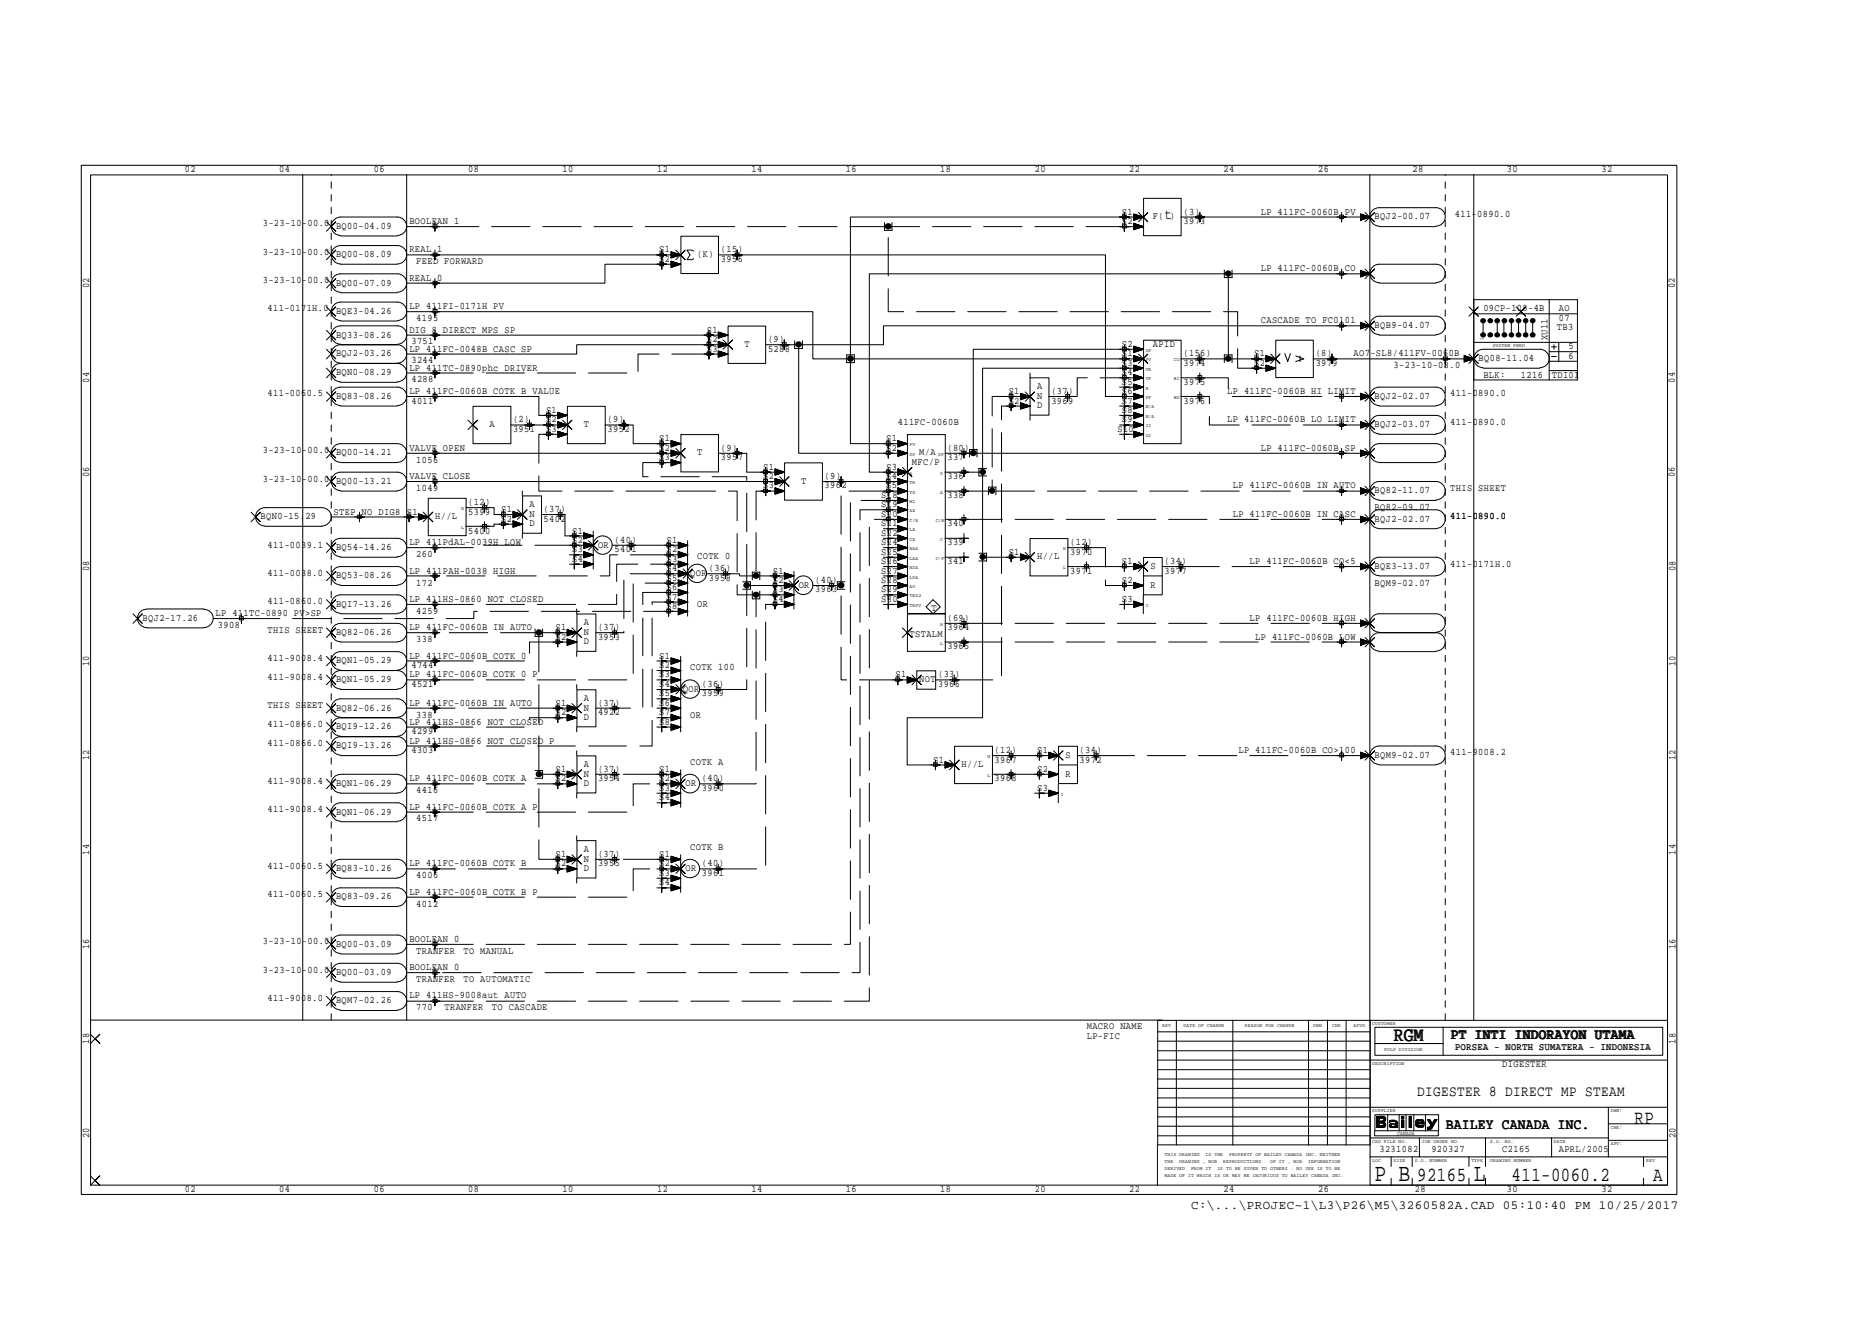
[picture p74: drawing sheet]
<svg xmlns="http://www.w3.org/2000/svg" width="297mm" height="210mm" viewBox="0 0 297 210" stroke-linecap="round" stroke-linejoin="round" font-family="sans-serif">
<defs><g id="words">
<g font-size="4">
<text x="218.4" y="187.5">P B</text>
<text x="234.1" y="187.5">L</text>
</g>
<g font-size="3.2">
<text x="221.4" y="165.3">RGM</text>
<text x="259.6" y="178.4">RP</text>
<text x="225.1" y="187.5">92165</text>
<text x="240.1" y="187.5">411-0060.2</text>
<text x="262.6" y="187.5">A</text>
</g>
<g font-size="2.4">
<text x="185" y="34.8">t</text>
<text x="230.6" y="164.9">PT INTI INDORAYON UTAMA</text>
<text x="225.1" y="173.9">DIGESTER 8 DIRECT MP STEAM</text>
<text x="229.7" y="179.2">BAILEY CANADA INC.</text>
</g>
<text font-size="2" x="189.2" y="192">C:\...\PROJEC~1\L3\P26\M5\3260582A.CAD 05:10:40 PM 10/25/2017</text>
<g font-size="1.6">
<text x="29.4" y="27.3">02</text>
<text x="44.4" y="27.3">04</text>
<text x="59.4" y="27.3">06</text>
<text x="74.4" y="27.3">08</text>
<text x="89.4" y="27.3">10</text>
<text x="104.4" y="27.3">12</text>
<text x="119.4" y="27.3">14</text>
<text x="134.4" y="27.3">16</text>
<text x="149.3" y="27.3">18</text>
<text x="164.4" y="27.3">20</text>
<text x="179.4" y="27.3">22</text>
<text x="194.3" y="27.3">24</text>
<text x="209.4" y="27.3">26</text>
<text x="224.4" y="27.3">28</text>
<text x="239.3" y="27.3">30</text>
<text x="254.4" y="27.3">32</text>
<text x="41.7" y="35.9">3-23-10-00.0</text>
<text x="65" y="35.6">BOOLEAN 1</text>
<text x="178.2" y="35.6">S2</text>
<text x="178.2" y="34.1">S1</text>
<text x="183.1" y="34.8">F( )</text>
<text x="188" y="35.6">3973</text>
<text x="188" y="34.1">(3)</text>
<text x="200.3" y="34.1">LP 411FC-0060B PV</text>
<text x="218.4" y="34.8">BQJ2-00.07</text>
<text x="231.1" y="34.5">411-0890.0</text>
<text x="41.7" y="40.5">3-23-10-00.0</text>
<text x="53.4" y="36.3">BQ00-04.09</text>
<text x="53.4" y="40.8">BQ00-08.09</text>
<text x="65" y="40.1">REAL 1</text>
<text x="66.1" y="42">FEED FORWARD</text>
<text x="104.7" y="41.6">S2</text>
<text x="104.7" y="40.1">S1</text>
<text x="110.7" y="40.8">(K)</text>
<text x="114.5" y="40.1">(15)</text>
<text x="114.5" y="41.6">3956</text>
<text x="14.2" y="45.7" transform="rotate(-90 14.2 45.7)">02</text>
<text x="41.7" y="45">3-23-10-00.0</text>
<text x="53.4" y="45.3">BQ00-07.09</text>
<text x="65" y="44.6">REAL 0</text>
<text x="200.3" y="43.1">LP 411FC-0060B CO</text>
<text x="266.1" y="45.7" transform="rotate(-90 266.1 45.7)">02</text>
<text x="42.5" y="49.4">411-0171H.0</text>
<text x="53.4" y="49.8">BQE3-04.26</text>
<text x="53.4" y="53.6">BQ33-08.26</text>
<text x="65" y="49.1">LP 411FI-0171H PV</text>
<text x="65" y="52.8">DIG 8 DIRECT MPS SP</text>
<text x="66.1" y="51">4195</text>
<text x="112.3" y="52.8">S1</text>
<text x="200.3" y="51.3">CASCADE TO FC0101</text>
<text x="218.4" y="52.1">BQB9-04.07</text>
<text x="235.6" y="49.4">09CP-108-4B</text>
<text x="245.8" y="54" transform="rotate(-90 245.8 54)">XU11</text>
<text x="247.3" y="52.5">TB3</text>
<text x="247.6" y="51">07</text>
<text x="247.6" y="49.4">AO</text>
<text x="53.4" y="59.6">BQN0-08.29</text>
<text x="53.4" y="56.6">BQJ2-03.26</text>
<text x="65" y="58.8">LP 411TC-0890phc DRIVER</text>
<text x="65" y="55.8">LP 411FC-0048B CASC SP</text>
<text x="65.4" y="54.7">3751</text>
<text x="65.4" y="57.7">3244</text>
<text x="112.3" y="55.8">S3</text>
<text x="112.3" y="54.3">S2</text>
<text x="118.2" y="55.1">T</text>
<text x="122" y="54.3">(9)</text>
<text x="122" y="55.8">5288</text>
<text x="178.2" y="56.6">S1</text>
<text x="178.2" y="55.1">S2</text>
<text x="178.2" y="59.6">S4</text>
<text x="178.2" y="58.1">S3</text>
<text x="183.1" y="55.1">APID</text>
<text x="188" y="56.6">(156)</text>
<text x="188" y="58.1">3974</text>
<text x="199.2" y="58.1">S2</text>
<text x="199.2" y="56.6">S1</text>
<text x="209" y="56.6">(8)</text>
<text x="209" y="58.1">3979</text>
<text x="215" y="56.6">AO7-SL8/411FV-0060B</text>
<text x="221.4" y="58.5">3-23-10-08.0</text>
<text x="234.9" y="57.3">BQ08-11.04</text>
<text x="235.6" y="59.9">BLK:</text>
<text x="241.6" y="59.9">1216</text>
<text x="246.5" y="59.9">TDI01</text>
<text x="249.1" y="56.9">6</text>
<text x="249.1" y="55.5">5</text>
<text x="14.2" y="60.7" transform="rotate(-90 14.2 60.7)">04</text>
<text x="42.5" y="62.9">411-0060.5</text>
<text x="53.4" y="63.3">BQ83-08.26</text>
<text x="65" y="62.6">LP 411FC-0060B COTK B VALUE</text>
<text x="65.4" y="64.1">4011</text>
<text x="65.4" y="60.7">4288</text>
<text x="86.7" y="65.6">S1</text>
<text x="160.2" y="64.1">S2</text>
<text x="160.2" y="62.6">S1</text>
<text x="164.8" y="64.8">D</text>
<text x="164.8" y="63.3">N</text>
<text x="164.8" y="61.8">A</text>
<text x="167" y="62.6">(37)</text>
<text x="167" y="64.1">3969</text>
<text x="178.2" y="65.6">S8</text>
<text x="178.2" y="64.1">S7</text>
<text x="178.2" y="62.6">S6</text>
<text x="178.2" y="61.1">S5</text>
<text x="188" y="61.1">3975</text>
<text x="188" y="64.1">3976</text>
<text x="194.9" y="62.6">LP 411FC-0060B HI LIMIT</text>
<text x="218.4" y="63.3">BQJ2-02.07</text>
<text x="230.4" y="62.9">411-0890.0</text>
<text x="266.1" y="60.7" transform="rotate(-90 266.1 60.7)">04</text>
<text x="41.7" y="72">3-23-10-00.0</text>
<text x="65" y="71.6">VALVE OPEN</text>
<text x="77.8" y="67.8">A</text>
<text x="81.5" y="67.1">(2)</text>
<text x="81.5" y="68.6">3951</text>
<text x="86.7" y="68.6">S3</text>
<text x="86.7" y="67.1">S2</text>
<text x="92.7" y="67.8">T</text>
<text x="96.5" y="67.1">(9)</text>
<text x="96.5" y="68.6">3952</text>
<text x="104.7" y="71.6">S2</text>
<text x="104.7" y="70.1">S1</text>
<text x="114.5" y="71.6">(9)</text>
<text x="140.8" y="71.6">S2</text>
<text x="140.8" y="70.1">S1</text>
<text x="142.6" y="67.4">411FC-0060B</text>
<text x="150.5" y="71.6">(80)</text>
<text x="177.5" y="68.6">S10</text>
<text x="178.2" y="67.1">S9</text>
<text x="194.9" y="67.1">LP 411FC-0060B LO LIMIT</text>
<text x="200.3" y="71.6">LP 411FC-0060B SP</text>
<text x="218.4" y="67.8">BQJ2-03.07</text>
<text x="230.4" y="67.4">411-0890.0</text>
<text x="14.2" y="75.7" transform="rotate(-90 14.2 75.7)">06</text>
<text x="41.7" y="76.5">3-23-10-00.0</text>
<text x="53.4" y="72.3">BQ00-14.21</text>
<text x="53.4" y="76.8">BQ00-13.21</text>
<text x="65" y="76.1">VALVE CLOSE</text>
<text x="66.1" y="77.9">1049</text>
<text x="66.1" y="73.4">1056</text>
<text x="104.7" y="73.1">S3</text>
<text x="110.7" y="72.3">T</text>
<text x="114.5" y="73.1">3957</text>
<text x="121.2" y="77.6">S3</text>
<text x="121.2" y="76.1">S2</text>
<text x="121.2" y="74.6">S1</text>
<text x="127.3" y="76.8">T</text>
<text x="131" y="76.1">(9)</text>
<text x="131" y="77.6">3962</text>
<text x="140.8" y="77.6">S5</text>
<text x="140.8" y="76.1">S4</text>
<text x="140.8" y="74.6">S3</text>
<text x="144.9" y="73.8">MFC/P</text>
<text x="146" y="72.3">M/A</text>
<text x="150.5" y="76.1">336</text>
<text x="150.5" y="73.1">337</text>
<text x="195.8" y="77.6">LP 411FC-0060B IN AUTO</text>
<text x="230.4" y="77.9">THIS SHEET</text>
<text x="266.1" y="75.7" transform="rotate(-90 266.1 75.7)">06</text>
<text x="41.4" y="82.5">BQN0-15.29</text>
<text x="53" y="81.7">STEP NO DIG8</text>
<text x="64.6" y="81.7">S1</text>
<text x="69.1" y="82.5">H//L</text>
<text x="74.4" y="80.2">(12)</text>
<text x="74.4" y="81.7">5399</text>
<text x="79.6" y="82.8">S2</text>
<text x="79.6" y="81.3">S1</text>
<text x="84.1" y="83.6">D</text>
<text x="84.1" y="82.1">N</text>
<text x="84.1" y="80.6">A</text>
<text x="86.4" y="81.3">(37)</text>
<text x="86.4" y="82.8">5402</text>
<text x="140" y="83.6">S21</text>
<text x="140" y="82.1">S20</text>
<text x="140" y="80.6">S19</text>
<text x="140" y="79.1">S18</text>
<text x="150.5" y="79.1">338</text>
<text x="150.5" y="83.6">340</text>
<text x="195.8" y="82.1">LP 411FC-0060B IN CASC</text>
<text x="218.4" y="80.9">BQ82-09.07</text>
<text x="218.4" y="78.3">BQ82-11.07</text>
<text x="218.4" y="82.8">BQJ2-02.07</text>
<text x="230.4" y="82.5">411-0890.0</text>
<text x="42.5" y="87">411-0039.1</text>
<text x="53.4" y="87.3">BQ54-14.26</text>
<text x="65" y="86.6">LP 411PdAL-0039H LOW</text>
<text x="66.1" y="88.4">260</text>
<text x="74.4" y="84.7">5400</text>
<text x="90.9" y="89.2">S4</text>
<text x="90.9" y="87.7">S3</text>
<text x="90.9" y="86.2">S2</text>
<text x="90.9" y="84.7">S1</text>
<text x="95" y="87">OR</text>
<text x="97.6" y="86.2">(40)</text>
<text x="97.6" y="87.7">5401</text>
<text x="105.9" y="89.2">S3</text>
<text x="105.9" y="87.7">S2</text>
<text x="105.9" y="86.2">S1</text>
<text x="110.7" y="88.8">COTK 0</text>
<text x="140" y="89.6">S26</text>
<text x="140" y="88.1">S25</text>
<text x="140" y="86.6">S24</text>
<text x="140" y="85.1">S22</text>
<text x="150.5" y="86.6">339</text>
<text x="150.5" y="89.6">341</text>
<text x="160.2" y="88.1">S1</text>
<text x="164.8" y="88.8">H//L</text>
<text x="170" y="86.6">(12)</text>
<text x="170" y="88.1">3970</text>
<text x="178.2" y="89.6">S1</text>
<text x="185" y="89.6">(34)</text>
<text x="198.5" y="89.6">LP 411FC-0060B CO&lt;5</text>
<text x="230.4" y="90">411-0171H.0</text>
<text x="14.2" y="90.7" transform="rotate(-90 14.2 90.7)">08</text>
<text x="42.5" y="95.9">411-0860.0</text>
<text x="42.5" y="91.4">411-0038.0</text>
<text x="53.4" y="91.8">BQ53-08.26</text>
<text x="65" y="91.1">LP 411PAH-0038 HIGH</text>
<text x="65" y="95.6">LP 411HS-0860 NOT CLOSED</text>
<text x="66.1" y="93">172</text>
<text x="105.9" y="95.2">S7</text>
<text x="105.9" y="93.7">S6</text>
<text x="105.9" y="92.2">S5</text>
<text x="105.9" y="90.7">S4</text>
<text x="109.6" y="91.4">QOR</text>
<text x="112.6" y="90.7">(36)</text>
<text x="112.6" y="92.2">3958</text>
<text x="122.8" y="95.6">S4</text>
<text x="122.8" y="94.1">S3</text>
<text x="122.8" y="92.6">S2</text>
<text x="122.8" y="91.1">S1</text>
<text x="126.9" y="93.3">OR</text>
<text x="129.5" y="92.6">(40)</text>
<text x="129.5" y="94.1">3963</text>
<text x="140" y="95.6">S30</text>
<text x="140" y="94.1">S29</text>
<text x="140" y="92.6">S28</text>
<text x="140" y="91.1">S27</text>
<text x="170" y="91.1">3971</text>
<text x="178.2" y="95.6">S3</text>
<text x="178.2" y="92.6">S2</text>
<text x="182.7" y="93.3">R</text>
<text x="182.7" y="90.3">S</text>
<text x="185" y="91.1">3977</text>
<text x="218.4" y="93">BQM9-02.07</text>
<text x="218.4" y="90.3">BQE3-13.07</text>
<text x="266.1" y="90.7" transform="rotate(-90 266.1 90.7)">08</text>
<text x="22.6" y="98.6">BQJ2-17.26</text>
<text x="34.2" y="97.8">LP 411TC-0890 PV&gt;SP</text>
<text x="34.6" y="99.7">3908</text>
<text x="42.5" y="100.5">THIS SHEET</text>
<text x="53.4" y="100.8">BQ82-06.26</text>
<text x="53.4" y="96.3">BQI7-13.26</text>
<text x="65" y="100.1">LP 411FC-0060B IN AUTO</text>
<text x="66.1" y="101.9">338</text>
<text x="66.1" y="97.5">4259</text>
<text x="88.3" y="101.6">S2</text>
<text x="88.3" y="100.1">S1</text>
<text x="92.7" y="100.8">N</text>
<text x="92.7" y="99.3">A</text>
<text x="95" y="100.1">(37)</text>
<text x="95" y="101.6">3953</text>
<text x="105.9" y="96.7">S8</text>
<text x="110.7" y="96.3">OR</text>
<text x="144.5" y="101.2">TSTALM</text>
<text x="148" y="97">T</text>
<text x="150.5" y="98.6">(69)</text>
<text x="150.5" y="100.1">3964</text>
<text x="198.5" y="98.6">LP 411FC-0060B HIGH</text>
<text x="199.4" y="101.6">LP 411FC-0060B LOW</text>
<text x="14.2" y="105.7" transform="rotate(-90 14.2 105.7)">10</text>
<text x="42.5" y="107.9">411-9008.4</text>
<text x="42.5" y="104.9">411-9008.4</text>
<text x="53.4" y="105.3">BQN1-05.29</text>
<text x="65" y="107.6">LP 411FC-0060B COTK 0 P</text>
<text x="65" y="104.6">LP 411FC-0060B COTK 0</text>
<text x="65.4" y="106.1">4744</text>
<text x="92.7" y="102.3">D</text>
<text x="104.7" y="107.6">S3</text>
<text x="104.7" y="106.1">S2</text>
<text x="104.7" y="104.6">S1</text>
<text x="109.6" y="106.4">COTK 100</text>
<text x="142.2" y="107.6">S1</text>
<text x="149" y="107.6">(33)</text>
<text x="150.5" y="103.1">3965</text>
<text x="266.1" y="105.7" transform="rotate(-90 266.1 105.7)">10</text>
<text x="42.5" y="112.4">THIS SHEET</text>
<text x="53.4" y="112.8">BQ82-06.26</text>
<text x="53.4" y="108.3">BQN1-05.29</text>
<text x="65" y="112.1">LP 411FC-0060B IN AUTO</text>
<text x="65.4" y="109.1">4521</text>
<text x="66.1" y="114">338</text>
<text x="88.3" y="113.6">S2</text>
<text x="88.3" y="112.1">S1</text>
<text x="92.7" y="112.8">N</text>
<text x="92.7" y="111.3">A</text>
<text x="95" y="112.1">(37)</text>
<text x="95" y="113.6">4922</text>
<text x="104.7" y="113.6">S7</text>
<text x="104.7" y="112.1">S6</text>
<text x="104.7" y="110.6">S5</text>
<text x="104.7" y="109.1">S4</text>
<text x="108.5" y="109.8">QOR</text>
<text x="109.6" y="114">OR</text>
<text x="111.5" y="109.1">(36)</text>
<text x="111.5" y="110.6">3959</text>
<text x="146" y="108.3">NOT</text>
<text x="149" y="109.1">3966</text>
<text x="42.5" y="115.4">411-0866.0</text>
<text x="42.5" y="118.4">411-0866.0</text>
<text x="53.4" y="115.8">BQI9-12.26</text>
<text x="53.4" y="118.8">BQI9-13.26</text>
<text x="65" y="115.1">LP 411HS-0866 NOT CLOSED</text>
<text x="65" y="118.1">LP 411HS-0866 NOT CLOSED P</text>
<text x="65.4" y="119.5">4303</text>
<text x="65.4" y="116.6">4299</text>
<text x="92.7" y="114.3">D</text>
<text x="104.7" y="115.1">S8</text>
<text x="158" y="119.5">(12)</text>
<text x="164.8" y="119.5">S1</text>
<text x="171.5" y="119.5">(34)</text>
<text x="196.7" y="119.5">LP 411FC-0060B CO&gt;100</text>
<text x="230.4" y="119.9">411-9008.2</text>
<text x="14.2" y="120.7" transform="rotate(-90 14.2 120.7)">12</text>
<text x="42.5" y="124.5">411-9008.4</text>
<text x="53.4" y="124.8">BQN1-06.29</text>
<text x="65" y="124.1">LP 411FC-0060B COTK A</text>
<text x="66.1" y="125.9">4416</text>
<text x="88.3" y="124.1">S2</text>
<text x="88.3" y="122.6">S1</text>
<text x="92.7" y="124.8">D</text>
<text x="92.7" y="123.3">N</text>
<text x="92.7" y="121.8">A</text>
<text x="95" y="122.6">(37)</text>
<text x="95" y="124.1">3954</text>
<text x="104.7" y="125.6">S3</text>
<text x="104.7" y="124.1">S2</text>
<text x="104.7" y="122.6">S1</text>
<text x="108.9" y="124.8">OR</text>
<text x="109.6" y="121.5">COTK A</text>
<text x="111.5" y="124.1">(40)</text>
<text x="111.5" y="125.6">3960</text>
<text x="148.2" y="121.1">S1</text>
<text x="152.7" y="121.8">H//L</text>
<text x="158" y="121.1">3967</text>
<text x="158" y="124.1">3968</text>
<text x="164.8" y="125.6">S3</text>
<text x="164.8" y="122.6">S2</text>
<text x="169.2" y="123.3">R</text>
<text x="169.2" y="120.3">S</text>
<text x="171.5" y="121.1">3972</text>
<text x="218.4" y="120.3">BQM9-02.07</text>
<text x="266.1" y="120.7" transform="rotate(-90 266.1 120.7)">12</text>
<text x="42.5" y="128.9">411-9008.4</text>
<text x="53.4" y="129.3">BQN1-06.29</text>
<text x="65" y="128.6">LP 411FC-0060B COTK A P</text>
<text x="66.1" y="130.4">4517</text>
<text x="104.7" y="127">S4</text>
<text x="14.2" y="135.7" transform="rotate(-90 14.2 135.7)">14</text>
<text x="42.5" y="137.9">411-0060.5</text>
<text x="65" y="137.5">LP 411FC-0060B COTK B</text>
<text x="88.3" y="137.5">S2</text>
<text x="88.3" y="136.1">S1</text>
<text x="92.7" y="136.8">N</text>
<text x="92.7" y="135.3">A</text>
<text x="95" y="136.1">(37)</text>
<text x="95" y="137.5">3955</text>
<text x="104.7" y="137.5">S2</text>
<text x="104.7" y="136.1">S1</text>
<text x="109.6" y="134.9">COTK B</text>
<text x="111.5" y="137.5">(40)</text>
<text x="266.1" y="135.7" transform="rotate(-90 266.1 135.7)">14</text>
<text x="42.5" y="142.5">411-0060.5</text>
<text x="53.4" y="142.8">BQ83-09.26</text>
<text x="53.4" y="138.3">BQ83-10.26</text>
<text x="65" y="142.1">LP 411FC-0060B COTK B P</text>
<text x="66.1" y="143.9">4012</text>
<text x="66.1" y="139.4">4006</text>
<text x="92.7" y="138.3">D</text>
<text x="104.7" y="140.5">S4</text>
<text x="104.7" y="139.1">S3</text>
<text x="108.9" y="138.3">OR</text>
<text x="111.5" y="139.1">3961</text>
<text x="41.7" y="149.9">3-23-10-00.0</text>
<text x="65" y="149.6">BOOLEAN 0</text>
<text x="14.2" y="150.7" transform="rotate(-90 14.2 150.7)">16</text>
<text x="41.7" y="154.4">3-23-10-00.0</text>
<text x="53.4" y="154.8">BQ00-03.09</text>
<text x="53.4" y="150.3">BQ00-03.09</text>
<text x="65" y="154.1">BOOLEAN 0</text>
<text x="66.1" y="155.9">TRANFER</text>
<text x="66.1" y="151.4">TRANFER</text>
<text x="73.6" y="155.9">TO AUTOMATIC</text>
<text x="73.6" y="151.4">TO MANUAL</text>
<text x="266.1" y="150.7" transform="rotate(-90 266.1 150.7)">16</text>
<text x="42.5" y="158.9">411-9008.0</text>
<text x="53.4" y="159.3">BQM7-02.26</text>
<text x="65" y="158.5">LP 411HS-9008aut AUTO</text>
<text x="66.1" y="160.4">770</text>
<text x="70.6" y="160.4">TRANFER</text>
<text x="78.1" y="160.4">TO CASCADE</text>
<text x="14.2" y="165.7" transform="rotate(-90 14.2 165.7)">18</text>
<text x="172.6" y="164.9">LP-FIC</text>
<text x="172.6" y="163.4">MACRO NAME</text>
<text x="231.2" y="166.8">PORSEA - NORTH SUMATERA - INDONESIA</text>
<text x="266.1" y="165.7" transform="rotate(-90 266.1 165.7)">18</text>
<text x="238.6" y="169.4">DIGESTER</text>
<text x="14.2" y="180.7" transform="rotate(-90 14.2 180.7)">20</text>
<text x="219.1" y="182.9">3231082</text>
<text x="227.4" y="182.9">920327</text>
<text x="238.6" y="182.9">C2165</text>
<text x="247.6" y="182.9">APRL/2005</text>
<text x="266.1" y="180.7" transform="rotate(-90 266.1 180.7)">20</text>
<text x="29.4" y="189.3">02</text>
<text x="44.4" y="189.3">04</text>
<text x="59.4" y="189.3">06</text>
<text x="74.4" y="189.3">08</text>
<text x="89.4" y="189.3">10</text>
<text x="104.4" y="189.3">12</text>
<text x="119.4" y="189.3">14</text>
<text x="134.4" y="189.3">16</text>
<text x="149.3" y="189.3">18</text>
<text x="164.4" y="189.3">20</text>
<text x="179.4" y="189.3">22</text>
<text x="194.3" y="189.3">24</text>
<text x="209.4" y="189.3">26</text>
<text x="224.7" y="189.3">28</text>
<text x="239.3" y="189.3">30</text>
<text x="254.4" y="189.3">32</text>
</g>
<g font-size=".8">
<text x="235.6" y="54" transform="rotate(-90 235.6 54)">1</text>
<text x="182" y="55.9">SP</text>
<text x="182" y="57.4">PV</text>
<text x="182" y="58.8">TR</text>
<text x="186.5" y="57.4">CO</text>
<text x="237.1" y="55.1">SYSTEM PWRD</text>
<text x="182" y="60.4">TF</text>
<text x="182" y="64.9">N/A</text>
<text x="182" y="63.4">FF</text>
<text x="182" y="61.8">R</text>
<text x="186.5" y="63.4">BD</text>
<text x="186.5" y="60.4">BI</text>
<text x="144.5" y="70.9">PV</text>
<text x="182" y="69.3">DI</text>
<text x="182" y="67.9">II</text>
<text x="182" y="66.4">N/A</text>
<text x="144.5" y="76.9">TR</text>
<text x="144.5" y="75.4">A</text>
<text x="144.5" y="72.3">SP</text>
<text x="149" y="72.3">SP</text>
<text x="149.3" y="75.4">0</text>
<text x="73.2" y="84">L</text>
<text x="73.2" y="81">H</text>
<text x="144.5" y="82.8">C/R</text>
<text x="144.5" y="81.4">AX</text>
<text x="144.5" y="79.8">MI</text>
<text x="144.5" y="78.4">TS</text>
<text x="148.6" y="82.8">C/R</text>
<text x="149.3" y="78.4">A</text>
<text x="144.5" y="88.9">LAA</text>
<text x="144.5" y="87.4">HAA</text>
<text x="144.5" y="85.9">CX</text>
<text x="144.5" y="84.4">LX</text>
<text x="148.6" y="88.9">C-F</text>
<text x="149.3" y="85.9">C</text>
<text x="168.9" y="87.4">H</text>
<text x="144.5" y="94.9">TRS2</text>
<text x="144.5" y="93.3">AO</text>
<text x="144.5" y="91.9">LDA</text>
<text x="144.5" y="90.3">HDA</text>
<text x="168.9" y="90.3">L</text>
<text x="144.5" y="96.4">TRPV</text>
<text x="149.3" y="99.4">H</text>
<text x="182" y="96.4">I</text>
<text x="149.3" y="102.4">L</text>
<text x="156.9" y="123.4">L</text>
<text x="156.9" y="120.4">H</text>
<text x="168.5" y="126.4">I</text>
<text x="184.6" y="163.1">REV</text>
<text x="188" y="163.1">DATE OF CHANGE</text>
<text x="197.7" y="163.1">REASON FOR CHANGE</text>
<text x="208.6" y="163.1">DWN</text>
<text x="211.6" y="163.1">CHK</text>
<text x="215" y="163.1">APVD</text>
<text x="218" y="162.7">CUSTOMER</text>
<text x="219.9" y="166.8">PULP DIVISION</text>
<text x="218" y="169.1">DESCRIPTION</text>
<text x="218" y="176.6">SUPPLIER</text>
<text x="255.9" y="179.2">CHK:</text>
<text x="255.9" y="176.6">DWN:</text>
<text x="185" y="185.8">DERIVED</text>
<text x="185" y="184.6">THE</text>
<text x="185" y="183.5">THIS DRAWING</text>
<text x="187.3" y="184.6">DRAWING , NOR</text>
<text x="189.2" y="185.8">FROM IT</text>
<text x="191.5" y="183.5">IS THE</text>
<text x="193.4" y="185.8">IS TO BE GIVEN TO OTHERS . NO USE IS TO BE</text>
<text x="194.3" y="184.6">REPRODUCTIONS</text>
<text x="195.2" y="183.5">PROPERTY OF BAILEY CANADA INC. NEITHER</text>
<text x="201.8" y="184.6">OF IT , NOR</text>
<text x="207.8" y="184.6">INFORMATION</text>
<text x="218" y="184.5">LOC</text>
<text x="218" y="181.5">CAD FILE NO.</text>
<text x="221.4" y="184.5">SIZE</text>
<text x="222" y="180.2">CANADA</text>
<text x="224.7" y="184.5">S.O. NUMBER</text>
<text x="225.8" y="181.5">JOB ORDER NO.</text>
<text x="233.7" y="184.5">TYPE</text>
<text x="236.7" y="184.5">DRAWING NUMBER</text>
<text x="236.7" y="181.5">S.O. NO.</text>
<text x="246.8" y="181.5">DATE</text>
<text x="255.9" y="181.9">APV:</text>
<text x="261.5" y="184.5">REV</text>
<text x="185" y="186.9">MADE OF IT WHICH IS OR MAY BE INJURIOUS TO BAILEY CANADA INC.</text>
</g>
</g></defs>
<path d="M106.2 94.1h-4.1v18.3h-4.5M69.1 118.4h34.5v-22.8h2.6M69.1 115.4h15v-1.4h4.5M88.6 112.4h-19.5" fill="none" stroke="#000" stroke-width=".16" stroke-dasharray="6.1 2" stroke-linecap="butt"/>
<g fill="none" stroke="#000" stroke-width=".16">
<path d="M12.9 26.2h253.5v163.5h-253.5zM14.4 27.8h250.5v160.4h-250.5zM48.1 27.7v134.3M51.9 35.2l1.4 1.5-.7-.7 .7-.8-1.4 1.5M51.9 39.7l1.4 1.5-.7-.7 .7-.8-1.4 1.5M54.1 37.4a1.46 1.46 0 0 1-1.5-1.5 1.46 1.46 0 0 1 1.5-1.4h9a1.46 1.46 0 0 1 1.5 1.4 1.46 1.46 0 0 1-1.5 1.5M54.1 37.5h9M64.6 36h4.5M64.6 27.7v134.3M68.8 35.7h.6v.5h-.6zM69.1 35.2v1.5v-.7h.7h-1.4M69.1 39.7v1.5v-.7h.7h-1.4"/>
<path d="M105.1 39.7v1.5v-.7h.8h-1.6M107.4 39.7l1.4 1.5-.7-.7 .7-.8-1.4 1.5M108.2 37.5h5.9v5.9h-5.9zM110.2 39.9l-.3-.2h-.8l.5 .8-.5 .7h.8l.3-.1M117.1 39.7v1.5v-.7h.8h-1.5M140.5 35.3v1.3h1.2v-1.3M178.3 34.2h.6v.5h-.6zM178.3 35.7h.6v.5h-.6zM178.6 33.7v1.5v-.7h.8h-1.6M178.6 35.2v1.5v-.7h.8h-1.6M180.1 34.4l1.5 .1h-46.5v22.5M180.1 36.4l1.5-.4-1.5 .4"/>
<path d="M180.1 36.2l1.5-.2-1.5 .3M180.1 36h1.5l-1.5 .1M180.1 35.9l1.5 .1h-3M180.1 35.7l1.5 .3-1.5-.2M180.1 35.6l1.5 .4-1.5-.3M180.1 35.5l1.5 .5-1.5 .5v-1.1l1.5 .6M180.1 34.8l1.5-.3-1.5 .4M180.1 34.7l1.5-.2-1.5 .3M180.1 34.5h1.5l-1.5 .1M180.1 34.2l1.5 .3-1.5-.2M180.1 34.1l1.5 .4-1.5-.3M180.1 34l1.5 .5-1.5 .5v-1l1.5 .5"/>
<path d="M180.8 33.7l1.5 1.5-.7-.7 .7-.8-1.5 1.5M181.6 31.5h6v5.9h-6zM190.3 34.2h.6v.5h-.6zM190.6 33.7v1.5v-.7h.7h-1.4M212.8 34.2h.6v.5h-.6zM213.1 33.7v1.5v-.7h.7h-1.5M216.1 34.8l1.5-.3-1.5 .4M216.1 34.7l1.5-.2-1.5 .3M216.1 34.5h1.5l-1.5 .1M216.1 34.4l1.5 .1h-1.5M216.1 34.2l1.5 .3-1.5-.2M216.1 34.1l1.5 .4-1.5-.3"/>
<path d="M216.1 34l1.5 .5-1.5 .5v-1l1.5 .5h-30M216.8 33.7l1.6 1.5-.8-.7 .8-.8-1.6 1.5M217.6 27.7v134.3M219.1 35.9a1.46 1.46 0 0 1-1.5-1.5 1.46 1.46 0 0 1 1.5-1.4h9a1.46 1.46 0 0 1 1.5 1.4 1.46 1.46 0 0 1-1.5 1.5M219.1 36h9M234.1 27.7v134.3M51.9 44.2l1.4 1.5-.7-.7 .7-.8-1.4 1.5M51.9 48.7l1.4 1.5-.7-.7 .7-.8-1.4 1.5M51.9 52.5l1.4 1.5-.7-.8 .7-.7-1.4 1.5M51.9 58.5l1.4 1.5-.7-.8 .7-.7-1.4 1.5M51.9 55.5l1.4 1.5-.7-.8 .7-.7-1.4 1.5M54.1 46.4a1.46 1.46 0 0 1-1.5-1.5 1.46 1.46 0 0 1 1.5-1.4h9a1.46 1.46 0 0 1 1.5 1.4 1.46 1.46 0 0 1-1.5 1.5"/>
<path d="M54.1 41.9a1.46 1.46 0 0 1-1.5-1.5 1.46 1.46 0 0 1 1.5-1.4h9a1.46 1.46 0 0 1 1.5 1.4 1.46 1.46 0 0 1-1.5 1.5M54.1 50.9a1.46 1.46 0 0 1-1.5-1.5 1.46 1.46 0 0 1 1.5-1.4h9a1.46 1.46 0 0 1 1.5 1.4 1.46 1.46 0 0 1-1.5 1.5M54.1 54.7a1.46 1.46 0 0 1-1.5-1.5 1.46 1.46 0 0 1 1.5-1.5h9a1.46 1.46 0 0 1 1.5 1.5 1.46 1.46 0 0 1-1.5 1.5M54.1 57.7a1.46 1.46 0 0 1-1.5-1.5 1.46 1.46 0 0 1 1.5-1.5h9a1.46 1.46 0 0 1 1.5 1.5 1.46 1.46 0 0 1-1.5 1.5M54.1 46.5h9M54.1 42h9M54.1 51h9M64.6 49.5h64.5v7.5h6M64.6 59.2h4.5M68.8 44.7h.6v.5h-.6zM68.8 40.2h.6v.5h-.6zM68.8 49.1h.6v.6h-.6z"/>
<path d="M68.8 52.9h.6v.5h-.6zM68.8 58.9h.6v.5h-.6zM68.8 55.9h.6v.5h-.6zM69.1 44.2v1.5v-.7h.7h-1.4M69.1 48.7v1.5v-.7h.7h-1.4M69.1 52.5v1.5v-.8h.7h-1.4M69.1 58.5v1.5v-.8h.7h-1.4M69.1 55.5v1.5v-.8h.7h-1.4M104.8 40.2h.6v.5h-.6zM104.8 41.7h.6v.5h-.6zM105.1 41.2v1.5v-.7h.8h-1.6M106.6 41.9l1.5 .1h-12v3h-31.5"/>
<path d="M106.6 42.3l1.5-.3-1.5 .4M106.6 42.2l1.5-.2-1.5 .2M106.6 42h1.5l-1.5 .1M106.6 41.7l1.5 .3-1.5-.2M106.6 41.6l1.5 .4-1.5-.3M106.6 41.5l1.5 .5-1.5 .5v-1.1l1.5 .6M106.6 40.9l1.5-.4-1.5 .4M106.6 40.7l1.5-.2-1.5 .3M106.6 40.6l1.5-.1-1.5 .1M106.6 40.4l1.5 .1h-43.5M106.6 40.3l1.5 .2-1.5-.2M106.6 40.1l1.5 .4-1.5-.3"/>
<path d="M106.6 40l1.5 .5-1.5 .5v-1l1.5 .5M112.3 52.9h.6v.5h-.6zM112.3 54.4h.6v.5h-.6zM112.3 55.9h.6v.5h-.6zM112.6 54v1.5v-.8h.8h-1.6M112.6 52.5v1.5v-.8h.8h-1.6M112.6 55.5v1.5v-.8h.8h-1.6M114.1 40.5h61.5v22.4h6h-1.5M114.1 53.6l1.5-.4-1.5 .5M114.1 53.4l1.5-.2-1.5 .3M114.1 53.3l1.5-.1-1.5 .2M114.1 53.1l1.5 .1h-51"/>
<path d="M114.1 53l1.5 .2-1.5-.1M114.1 52.8l1.5 .4-1.5-.3M114.1 52.7l1.5 .5-1.5 .5v-1l1.5 .5M114.1 56.6l1.5-.4-1.5 .5M114.1 56.4l1.5-.2-1.5 .3M114.1 56.3l1.5-.1-1.5 .1M114.1 56.1l1.5 .1h-3M114.1 56l1.5 .2-1.5-.2M114.1 55.8l1.5 .4-1.5-.3M114.1 55.8l1.5 .4-1.5 .5v-1l1.5 .5M114.1 55.1l1.5-.4-1.5 .5M114.1 54.9l1.5-.2-1.5 .3"/>
<path d="M114.1 54.8l1.5-.1-1.5 .2M114.1 54.7h1.5h-24v1.5h-27M114.1 54.5l1.5 .2-1.5-.1M114.1 54.4l1.5 .3-1.5-.3M114.1 54.3l1.5 .4-1.5 .5v-1l1.5 .5M114.8 54l1.6 1.5-.8-.8 .8-.7-1.6 1.5M115.7 51.8h5.9v5.9h-5.9zM116.8 40.2h.6v.5h-.6zM121.6 54.7h5.3M124.3 54.4h.6v.5h-.6zM124.6 54v1.5v-.8h.7h-1.4M126.2 54.1v1.2h1.3v-1.2"/>
<path d="M126.9 54.7v17.3h17.2l-1.5-.1M134.5 56.3h1.2v1.3h-1.2zM135.1 57v13.4h9h-1.5M163.6 60h3v5.9h-3zM163.6 59.2v.8M178.3 56.7h.6v.5h-.6zM178.3 55.2h.6v.5h-.6zM178.3 58.2h.6v.5h-.6zM178.3 59.6h.6v.6h-.6zM178.6 56.2v1.5v-.7h.8h-1.6M178.6 54.7v1.5v-.7h.8h-1.6M178.6 57.7v1.5v-.7h.8h-1.6"/>
<path d="M178.6 59.2v1.5v-.7h.8h-1.6M180.1 55.4l1.5 .1h-27v16.5M180.1 58.4l1.5 .1h-25.5v16.5M180.1 59.9l1.5 .1h-3M180.1 59.7l1.5 .3-1.5-.2M180.1 59.6l1.5 .4-1.5-.4M180.1 59.5l1.5 .5-1.5 .5v-1.1l1.5 .6M180.1 58.8l1.5-.3-1.5 .4M180.1 58.7l1.5-.2-1.5 .3M180.1 58.5h1.5l-1.5 .1M180.1 58.3l1.5 .2-1.5-.2M180.1 58.1l1.5 .4-1.5-.3"/>
<path d="M180.1 58l1.5 .5-1.5 .5v-1l1.5 .5M180.1 57.4l1.5-.4-1.5 .4M180.1 57.2l1.5-.2-1.5 .3M180.1 57h1.5l-1.5 .1M180.1 56.9l1.5 .1h-46.5M180.1 56.7l1.5 .3-1.5-.2M180.1 56.6l1.5 .4-1.5-.3M180.1 56.5l1.5 .5-1.5 .5v-1.1l1.5 .6M180.1 55.8l1.5-.3-1.5 .4M180.1 55.7l1.5-.2-1.5 .3M180.1 55.5h1.5l-1.5 .1M180.1 55.2l1.5 .3-1.5-.2"/>
<path d="M180.1 55.1l1.5 .4-1.5-.3M180.1 55l1.5 .5-1.5 .5v-1.1l1.5 .6M180.8 56.2l1.5 1.5-.7-.7 .7-.8-1.5 1.5M181.6 54h6v16.4h-6zM187.6 60h3M190.3 56.7h.6v.5h-.6zM190.3 59.6h.6v.6h-.6zM190.6 56.2v1.5v-.7h.7h-1.4M190.6 59.2v1.5v-.7h.7h-1.4M194.5 57.6v-1.3h1.2v1.3M194.5 42.9v1.2h1.2v-1.2M195.1 43.5h-57v31.5h6l-1.5-.1"/>
<path d="M195.1 43.5v13.5M199.3 56.7h.6v.5h-.6zM199.3 58.2h.6v.5h-.6zM199.6 56.2v1.5v-.7h.8h-1.6M199.6 57.7v1.5v-.7h.8h-1.6M201.1 58.8l1.5-.3-1.5 .4M201.1 58.7l1.5-.2-1.5 .3M201.1 58.5h1.5l-1.5 .1M201.1 58.4l1.5 .1h-3M201.1 58.3l1.5 .2-1.5-.2M201.1 58.1l1.5 .4-1.5-.3M201.1 58l1.5 .5-1.5 .5v-1l1.5 .5"/>
<path d="M201.1 57.4l1.5-.4-1.5 .4M201.1 57.2l1.5-.2-1.5 .3M201.1 57h1.5l-1.5 .1M201.1 56.9l1.5 .1h-15M201.1 56.7l1.5 .3-1.5-.2M201.1 56.6l1.5 .4-1.5-.3M201.1 56.5l1.5 .5-1.5 .5v-1.1l1.5 .6M201.8 56.2l1.5 1.5-.7-.7 .7-.8-1.5 1.5M202.6 54h6v5.9h-6zM204.1 56.1l.5 1.3 .4-1.3M205.8 56.5l1.3 .5-1.3 .4M206.5 56.5v.9"/>
<path d="M211.3 56.7h.6v.5h-.6zM211.6 56.2v1.5v-.7h.7h-1.4M212.8 43.2h.6v.5h-.6zM212.8 51.4h.6v.5h-.6zM213.1 42.7v1.5v-.7h.7h-1.5M213.1 51v1.5v-.8h.7h-1.5M216.1 43.9l1.5-.4-1.5 .4M216.1 43.7l1.5-.2-1.5 .3M216.1 43.6l1.5-.1-1.5 .1M216.1 43.4l1.5 .1h-1.5M216.1 43.2l1.5 .3-1.5-.2M216.1 43.1l1.5 .4-1.5-.3"/>
<path d="M216.1 43l1.5 .5-1.5 .5v-1.1l1.5 .6h-22.5M216.1 52.1l1.5-.4-1.5 .5M216.1 51.9l1.5-.2-1.5 .3M216.1 51.8l1.5-.1-1.5 .2M216.1 51.6l1.5 .1h-1.5M216.1 51.5l1.5 .2-1.5-.1M216.1 51.4l1.5 .3-1.5-.3M216.1 51.3l1.5 .4-1.5 .5v-1l1.5 .5h-77.3v3h-13.4M216.8 42.7l1.6 1.5-.8-.7 .8-.8-1.6 1.5M216.8 51l1.6 1.5-.8-.8 .8-.7-1.6 1.5M219.1 44.9a1.46 1.46 0 0 1-1.5-1.5 1.46 1.46 0 0 1 1.5-1.4h9a1.46 1.46 0 0 1 1.5 1.4 1.46 1.46 0 0 1-1.5 1.5M219.1 53.1a1.46 1.46 0 0 1-1.5-1.4 1.46 1.46 0 0 1 1.5-1.5h9a1.46 1.46 0 0 1 1.5 1.5 1.46 1.46 0 0 1-1.5 1.4"/>
<path d="M219.1 45h9M219.1 53.2h9M229.3 56.7h.6v.5h-.6zM229.6 56.2v1.5v-.7h.7h-1.4M232.6 57.4l1.5-.4-1.5 .4M232.6 57.2l1.5-.2-1.5 .3M232.6 57h1.5l-1.5 .1M232.6 56.9l1.5 .1h-1.5M232.6 56.7l1.5 .3-1.5-.2M232.6 56.6l1.5 .4-1.5-.3M232.6 56.5l1.5 .5-1.5 .5v-1.1l1.5 .6h-25.5M233.3 48.7l1.5 1.5-.7-.7 .7-.8-1.5 1.5"/>
<path d="M233.3 56.2l1.5 1.5-.7-.7 .7-.8-1.5 1.5M234.1 47.6h16.5v12.7h-16.5M234.1 54.4h16.5M234.1 49.8h16.5M235.4 53.1h.3v.2h-.3zM235.4 50.8h.3v.2h-.3zM235.5 53.1l.3 .1-.2 .1zM235.5 50.8l.3 .1-.2 .2zM235.5 53.2h.2zM235.5 50.9h.2zM235.6 58.4a1.46 1.46 0 0 1-1.5-1.5 1.46 1.46 0 0 1 1.5-1.4h9a1.46 1.46 0 0 1 1.5 1.4 1.46 1.46 0 0 1-1.5 1.5M235.6 58.5h9"/>
<path d="M235.6 51.4v1.4M236.5 53.1h.4v.2h-.4zM236.5 50.8h.2l.2 .1-.2 .2-.2-.2zM236.6 53.1h.2v.2h-.2zM236.6 50.8h.2v.2h-.2zM236.6 53.2h.2zM236.6 50.9h.2zM237.7 53.1h.3v.2h-.3zM237.7 50.8h.1l.3 .1-.3 .2-.1-.1zM237.7 53.1l.3 .1-.2 .1zM237.7 50.8l.3 .1-.2 .2zM237.8 53.1l.1 .1z"/>
<path d="M237.8 50.9h.1zM237.8 51.4v1.4M238.8 53.1h.3v.2h-.3zM238.8 50.8h.3v.2h-.3zM238.9 53.1h.2v.2h-.2zM238.9 50.8h.2v.2h-.2zM238.9 53.2h.2zM238.9 50.9h.2zM238.9 51.3v1.4M239.9 53.1h.3v.2h-.3zM239.9 50.8h.2l.2 .1-.2 .2-.2-.2zM240 53.1l.2 .1-.1 .1z"/>
<path d="M240 50.8l.2 .1-.1 .2zM240 53.1l.2 .1zM240 50.9h.2zM240.1 51.3v1.4M240.8 48.7l1.6 1.5-.8-.7 .8-.8-1.6 1.5M241.1 53.1h.3v.2h-.3zM241.1 50.8h.3v.2h-.3zM241.1 53.1l.3 .1-.2 .1h-.1zM241.1 50.8l.3 .1-.3 .1zM241.1 53.2h.2zM241.1 50.9h.2zM241.2 51.4v1.4"/>
<path d="M242.2 53.1h.3v.2h-.3zM242.2 50.8h.2l.2 .1-.2 .2-.3-.2zM242.2 50.8h.3v.2h-.3zM242.3 53.2h.1zM242.3 50.9h.1zM242.4 51.4v1.4M243.3 53.1h.3v.2h-.3zM243.3 50.8h.3v.2h-.3zM243.4 53.1l.2 .1-.1 .1zM243.4 50.8l.2 .1-.1 .2zM243.4 53.2h.1zM243.4 50.9h.1z"/>
<path d="M243.5 51.4v1.4M246.1 47.6v12.7M246.1 58.8h4.5M246.1 55.8h4.5M246.1 57.4h4.5M246.5 56.6h.7M246.5 55.1h.7M246.8 54.7v.8M247.6 54.4v3M51.9 62.2l1.4 1.5-.7-.8 .7-.7-1.4 1.5M51.9 71.2l1.4 1.5-.7-.7 .7-.8-1.4 1.5M51.9 75.7l1.4 1.5-.7-.7 .7-.8-1.4 1.5"/>
<path d="M54.1 64.4a1.46 1.46 0 0 1-1.5-1.5 1.46 1.46 0 0 1 1.5-1.4h9a1.46 1.46 0 0 1 1.5 1.4 1.46 1.46 0 0 1-1.5 1.5M54.1 73.4a1.48 1.48 0 0 1-1.5-1.5 1.48 1.48 0 0 1 1.5-1.5h9a1.48 1.48 0 0 1 1.5 1.5 1.48 1.48 0 0 1-1.5 1.5M54.1 77.9a1.46 1.46 0 0 1-1.5-1.5 1.46 1.46 0 0 1 1.5-1.4h9a1.46 1.46 0 0 1 1.5 1.4 1.46 1.46 0 0 1-1.5 1.5M54.1 60.6a1.46 1.46 0 0 1-1.5-1.4 1.46 1.46 0 0 1 1.5-1.5h9a1.46 1.46 0 0 1 1.5 1.5 1.46 1.46 0 0 1-1.5 1.4M54.1 64.5h9M54.1 73.4h9M54.1 78h9M54.1 60.7h9M64.6 62.9h21v3.1h4.5l-1.5-.1M68 79.1h6v5.9h-6zM68.8 62.7h.6v.5h-.6zM68.8 71.7h.6v.5h-.6z"/>
<path d="M68.8 76.2h.6v.5h-.6zM69.1 62.2v1.5v-.8h.7h-1.4M69.1 71.2v1.5v-.7h.7h-1.4M69.1 75.7v1.5v-.7h.7h-1.4M74.3 66.7l1.6 1.5-.8-.7 .8-.8-1.6 1.5M75.1 64.5h6v5.9h-6zM77 79.8v1.5v-.7h.7h-1.5M83 78v.7M83 78.7h3v6h-3zM83.8 67.2h.6v.5h-.6zM84.1 66.7v1.5v-.7h.7h-1.4M86.8 65.7h.6v.5h-.6z"/>
<path d="M86.8 67.2h.6v.5h-.6zM86.8 68.7h.6v.5h-.6zM87.1 66.7v1.5v-.7h.7h-1.4M87.1 65.2v1.5v-.7h.7h-1.4M87.1 68.2v1.5v-.7h.7h-1.4M88.6 66.3l1.5-.3-1.5 .4M88.6 66.2l1.5-.2-1.5 .3M88.6 66h1.5l-1.5 .1M88.6 65.7l1.5 .3-1.5-.2M88.6 65.6l1.5 .4-1.5-.3M88.6 65.5l1.5 .5-1.5 .5v-1.1l1.5 .6M88.6 69.3l1.5-.3-1.5 .4"/>
<path d="M88.6 69.2l1.5-.2-1.5 .3M88.6 69h1.5l-1.5 .1M88.6 68.9l1.5 .1h-3M88.6 68.7l1.5 .3-1.5-.2M88.6 68.6l1.5 .4-1.5-.3M88.6 68.5l1.5 .5-1.5 .5v-1l1.5 .5M88.6 67.8l1.5-.3-1.5 .4M88.6 67.7l1.5-.2-1.5 .3M88.6 67.5h1.5l-1.5 .1M88.6 67.4l1.5 .1h-9M88.6 67.2l1.5 .3-1.5-.2M88.6 67.1l1.5 .4-1.5-.3"/>
<path d="M88.6 67l1.5 .5-1.5 .5v-1.1l1.5 .6M89.4 66.7l1.4 1.5-.7-.7 .7-.8-1.4 1.5M90.1 64.5h6v5.9h-6zM96.1 67.5h4.5v2.9h7.5h-1.5M98.8 67.2h.6v.5h-.6zM99.1 66.7v1.5v-.7h.8h-1.6M104.8 70.1h.6v.6h-.6zM104.8 71.7h.6v.5h-.6zM104.8 73.2h.6v.5h-.6zM105.1 71.2v1.5v-.7h.8h-1.6M105.1 69.7v1.5v-.8h.8h-1.6M105.1 72.7v1.5v-.8h.8h-1.6"/>
<path d="M106.6 70.8l1.5-.4-1.5 .5M106.6 70.7l1.5-.3-1.5 .4M106.6 70.5l1.5-.1-1.5 .2M106.6 70.2l1.5 .2-1.5-.1M106.6 70.1l1.5 .3-1.5-.3M106.6 70l1.5 .4-1.5 .6v-1.1l1.5 .5M106.6 73.8l1.5-.4-1.5 .5M106.6 73.7l1.5-.3-1.5 .3M106.6 73.5l1.5-.1-1.5 .2M106.6 73.4h1.5h-3M106.6 73.2l1.5 .2-1.5-.1M106.6 73.1l1.5 .3-1.5-.2"/>
<path d="M106.6 73l1.5 .4-1.5 .6v-1.1l1.5 .5M106.6 72.3l1.5-.3-1.5 .4M106.6 72.2l1.5-.2-1.5 .3M106.6 72.1l1.5-.1-1.5 .1M106.6 71.9l1.5 .1h-43.5M106.6 71.8l1.5 .2-1.5-.2M106.6 71.6l1.5 .4-1.5-.3M106.6 71.5l1.5 .5-1.5 .5v-1l1.5 .5M107.4 71.2l1.4 1.5-.7-.7 .7-.8-1.4 1.5M108.2 69h5.9v5.9h-5.9zM114.1 72h4.5v3h6l-1.5-.1M116.8 71.7h.6v.5h-.6z"/>
<path d="M117.1 71.2v1.5v-.7h.8h-1.5M121.3 74.7h.6v.5h-.6zM121.3 76.2h.6v.5h-.6zM121.3 77.7h.6v.5h-.6zM121.6 75.7v1.5v-.7h.7h-1.4M121.6 74.2v1.5v-.7h.7h-1.4M121.6 77.2v1.5v-.7h.7h-1.4M123.1 75.4l1.5-.4-1.5 .4M123.1 75.2l1.5-.2-1.5 .3M123.1 75.1l1.5-.1-1.5 .1M123.1 74.7l1.5 .3-1.5-.2M123.1 74.6l1.5 .4-1.5-.3"/>
<path d="M123.1 74.5l1.5 .5-1.5 .5v-1.1l1.5 .6M123.1 78.3l1.5-.3-1.5 .4M123.1 78.2l1.5-.2-1.5 .3M123.1 78h1.5l-1.5 .1M123.1 77.9l1.5 .1h-3M123.1 77.7l1.5 .3-1.5-.2M123.1 77.6l1.5 .4-1.5-.3M123.1 77.5l1.5 .5-1.5 .5v-1.1l1.5 .6M123.1 76.8l1.5-.3-1.5 .4M123.1 76.7l1.5-.2-1.5 .3M123.1 76.5h1.5l-1.5 .1M123.1 76.4l1.5 .1h-60"/>
<path d="M123.1 76.2l1.5 .3-1.5-.2M123.1 76.1l1.5 .4-1.5-.3M123.1 76l1.5 .5-1.5 .5v-1.1l1.5 .6M123.9 75.7l1.4 1.5-.7-.7 .7-.8-1.4 1.5M124.6 73.5h6v5.9h-6zM133.3 76.2h.6v.5h-.6zM133.6 75.7v1.5v-.7h.8h-1.6M140.8 70.1h.6v.6h-.6zM140.8 71.7h.6v.5h-.6zM140.8 74.7h.6v.5h-.6zM140.8 76.2h.6v.5h-.6zM140.8 77.7h.6v.5h-.6z"/>
<path d="M140.8 79.2h.6v.5h-.6zM141.1 69.7v1.5v-.8h.8h-1.6M141.1 71.2v1.5v-.7h.8h-1.6M141.1 74.2v1.5v-.7h.8h-1.6M141.1 75.7v1.5v-.7h.8h-1.6M141.1 77.2v1.5v-.7h.8h-1.6M141.1 78.7v1.5v-.7h.8h-1.6M142.6 79.8l1.5-.3-1.5 .4M142.6 79.7l1.5-.2-1.5 .3M142.6 79.5h1.5l-1.5 .1M142.6 79.4l1.5 .1h-3M142.6 79.2l1.5 .3-1.5-.2"/>
<path d="M142.6 79.1l1.5 .4-1.5-.3M142.6 79l1.5 .5-1.5 .5v-1l1.5 .5M142.6 78.3l1.5-.3-1.5 .4M142.6 78.2l1.5-.2-1.5 .3M142.6 78h1.5l-1.5 .1M142.6 77.9l1.5 .1h-3M142.6 77.7l1.5 .3-1.5-.2M142.6 77.6l1.5 .4-1.5-.3M142.6 77.5l1.5 .5-1.5 .5v-1.1l1.5 .6M142.6 76.8l1.5-.3-1.5 .4M142.6 76.7l1.5-.2-1.5 .3M142.6 76.5h1.5l-1.5 .1"/>
<path d="M142.6 76.4l1.5 .1h-13.5M142.6 76.2l1.5 .3-1.5-.2M142.6 76.1l1.5 .4-1.5-.3M142.6 76l1.5 .5-1.5 .5v-1.1l1.5 .6M142.6 75.4l1.5-.4-1.5 .4M142.6 75.2l1.5-.2-1.5 .3M142.6 75.1l1.5-.1-1.5 .1M142.6 74.7l1.5 .3-1.5-.2M142.6 74.6l1.5 .4-1.5-.3M142.6 74.5l1.5 .5-1.5 .5v-1.1l1.5 .6M142.6 72.3l1.5-.3-1.5 .4M142.6 72.2l1.5-.2-1.5 .3"/>
<path d="M142.6 72.1l1.5-.1-1.5 .1M142.6 71.8l1.5 .2-1.5-.2M142.6 71.6l1.5 .4-1.5-.3M142.6 71.5l1.5 .5-1.5 .5v-1l1.5 .5M142.6 70.8l1.5-.4-1.5 .5M142.6 70.7l1.5-.3-1.5 .4M142.6 70.5l1.5-.1-1.5 .2M142.6 70.2l1.5 .2-1.5-.1M142.6 70.1l1.5 .3-1.5-.3M142.6 70l1.5 .4-1.5 .6v-1.1l1.5 .5M143.3 74.2l1.6 1.5-.8-.7 .8-.8-1.6 1.5M144.1 69h6.1v28.4h-6.1z"/>
<path d="M150.1 78h3M150.1 75h6M152.8 74.7h.6v.5h-.6zM152.8 71.7h.6v.5h-.6zM152.8 77.7h.6v.5h-.6zM153.1 74.2v1.5v-.7h.7h-1.4M153.1 71.2v1.5v-.7h.7h-1.4M153.1 77.2v1.5v-.7h.7h-1.4M154 72.6v-1.2h1.2v1.2M156.1 75v13.5M156.7 74.4h-1.2v1.2h1.2M157 78.6v-1.3h1.2v1.3"/>
<path d="M160.3 62.7h.6v.5h-.6zM160.3 64.2h.6v.5h-.6zM160.6 62.2v1.5v-.8h.7h-1.5M160.6 63.7v1.5v-.7h.7h-1.5M162.1 63.3l1.5-.4-1.5 .5M162.1 63.2l1.5-.3-1.5 .3M162.1 63l1.5-.1-1.5 .2M162.1 62.9h1.5h-3M162.1 62.7l1.5 .2-1.5-.1M162.1 62.6l1.5 .3-1.5-.2M162.1 62.5l1.5 .4-1.5 .6v-1.1l1.5 .5M162.1 64.9l1.5-.4-1.5 .4"/>
<path d="M162.1 64.7l1.5-.2-1.5 .3M162.1 64.6l1.5-.1-1.5 .1M162.1 64.4l1.5 .1h-3M162.1 64.2l1.5 .3-1.5-.2M162.1 64.1l1.5 .4-1.5-.3M162.1 64l1.5 .5-1.5 .5v-1.1l1.5 .6M162.9 62.2l1.4 1.5-.7-.8 .7-.7-1.4 1.5M163.6 66v.7M166.6 62.9h3M169.3 62.7h.6v.5h-.6zM169.6 62.2v1.5v-.8h.7h-1.4M178.3 62.7h.6v.5h-.6z"/>
<path d="M178.6 60.7v1.5v-.7h.8h-1.6M178.6 62.2v1.5v-.8h.8h-1.6M178.6 63.7v1.5v-.7h.8h-1.6M178.6 65.2v1.5v-.7h.8h-1.6M178.6 66.7v1.5v-.7h.8h-1.6M178.6 68.2v1.5v-.7h.8h-1.6M180.1 69.3l1.5-.3-1.5 .4M180.1 69.2l1.5-.2-1.5 .3M180.1 69h1.5l-1.5 .1M180.1 68.9l1.5 .1h-3M180.1 68.7l1.5 .3-1.5-.2M180.1 68.6l1.5 .4-1.5-.3"/>
<path d="M180.1 68.5l1.5 .5-1.5 .5v-1l1.5 .5M180.1 67.8l1.5-.3-1.5 .4M180.1 67.7l1.5-.2-1.5 .3M180.1 67.5h1.5l-1.5 .1M180.1 67.4l1.5 .1h-3M180.1 67.2l1.5 .3-1.5-.2M180.1 67.1l1.5 .4-1.5-.3M180.1 67l1.5 .5-1.5 .5v-1.1l1.5 .6M180.1 66.3l1.5-.3-1.5 .4M180.1 66.2l1.5-.2-1.5 .3M180.1 66h1.5l-1.5 .1M180.1 65.9l1.5 .1h-3"/>
<path d="M180.1 65.7l1.5 .3-1.5-.2M180.1 65.6l1.5 .4-1.5-.3M180.1 65.5l1.5 .5-1.5 .5v-1.1l1.5 .6M180.1 64.9l1.5-.4-1.5 .4M180.1 64.7l1.5-.2-1.5 .3M180.1 64.6l1.5-.1-1.5 .1M180.1 64.4l1.5 .1h-3M180.1 64.2l1.5 .3-1.5-.2M180.1 64.1l1.5 .4-1.5-.3M180.1 64l1.5 .5-1.5 .5v-1.1l1.5 .6M180.1 63.3l1.5-.4-1.5 .5M180.1 63.2l1.5-.3-1.5 .3"/>
<path d="M180.1 63l1.5-.1-1.5 .2M180.1 62.7l1.5 .2-1.5-.1M180.1 62.6l1.5 .3-1.5-.2M180.1 62.5l1.5 .4-1.5 .6v-1.1l1.5 .5M180.1 61.8l1.5-.3-1.5 .4M180.1 61.7l1.5-.2-1.5 .3M180.1 61.6l1.5-.1-1.5 .1M180.1 61.4l1.5 .1h-3M180.1 61.3l1.5 .2-1.5-.2M180.1 61.1l1.5 .4-1.5-.3M180.1 61l1.5 .5-1.5 .5v-1l1.5 .5M180.1 60.3l1.5-.3-1.5 .4"/>
<path d="M180.1 60.2l1.5-.2-1.5 .3M180.1 60h1.5l-1.5 .1M187.6 62.9h3M190.3 62.7h.6v.5h-.6zM190.6 62.2v1.5v-.8h.7h-1.4M212.8 77.7h.6v.5h-.6zM212.8 71.7h.6v.5h-.6zM212.8 67.2h.6v.5h-.6zM212.8 62.7h.6v.5h-.6zM213.1 77.2v1.5v-.7h.7h-1.5M213.1 71.2v1.5v-.7h.7h-1.5M213.1 66.7v1.5v-.7h.7h-1.5"/>
<path d="M213.1 62.2v1.5v-.8h.7h-1.5M216.1 78.3l1.5-.3-1.5 .4M216.1 78.2l1.5-.2-1.5 .3M216.1 78h1.5l-1.5 .1M216.1 77.9l1.5 .1h-1.5M216.1 77.7l1.5 .3-1.5-.2M216.1 77.6l1.5 .4-1.5-.3M216.1 77.5l1.5 .5-1.5 .5v-1.1l1.5 .6h-4.5M216.1 72.3l1.5-.3-1.5 .4M216.1 72.2l1.5-.2-1.5 .3M216.1 72.1l1.5-.1-1.5 .1M216.1 71.9l1.5 .1h-1.5"/>
<path d="M216.1 71.8l1.5 .2-1.5-.2M216.1 71.6l1.5 .4-1.5-.3M216.1 71.5l1.5 .5-1.5 .5v-1l1.5 .5h-67.5M216.1 67.8l1.5-.3-1.5 .4M216.1 67.7l1.5-.2-1.5 .3M216.1 67.5h1.5l-1.5 .1M216.1 67.4l1.5 .1h-1.5M216.1 67.2l1.5 .3-1.5-.2M216.1 67.1l1.5 .4-1.5-.3M216.1 67l1.5 .5-1.5 .5v-1.1l1.5 .6h-4.5M216.1 63.3l1.5-.4-1.5 .5M216.1 63.2l1.5-.3-1.5 .3"/>
<path d="M216.1 63l1.5-.1-1.5 .2M216.1 62.9h1.5h-1.5M216.1 62.7l1.5 .2-1.5-.1M216.1 62.6l1.5 .3-1.5-.2M216.1 62.5l1.5 .4-1.5 .6v-1.1l1.5 .5h-4.5M216.8 77.2l1.6 1.5-.8-.7 .8-.8-1.6 1.5M216.8 71.2l1.6 1.5-.8-.7 .8-.8-1.6 1.5M216.8 66.7l1.6 1.5-.8-.7 .8-.8-1.6 1.5M216.8 62.2l1.6 1.5-.8-.8 .8-.7-1.6 1.5M219.1 79.4a1.46 1.46 0 0 1-1.5-1.5 1.46 1.46 0 0 1 1.5-1.4h9a1.46 1.46 0 0 1 1.5 1.4 1.46 1.46 0 0 1-1.5 1.5M219.1 73.4a1.48 1.48 0 0 1-1.5-1.5 1.48 1.48 0 0 1 1.5-1.5h9a1.48 1.48 0 0 1 1.5 1.5 1.48 1.48 0 0 1-1.5 1.5M219.1 68.9a1.46 1.46 0 0 1-1.5-1.5 1.46 1.46 0 0 1 1.5-1.4h9a1.46 1.46 0 0 1 1.5 1.4 1.46 1.46 0 0 1-1.5 1.5"/>
<path d="M219.1 64.4a1.46 1.46 0 0 1-1.5-1.5 1.46 1.46 0 0 1 1.5-1.4h9a1.46 1.46 0 0 1 1.5 1.4 1.46 1.46 0 0 1-1.5 1.5M219.1 64.5h9M219.1 69h9M219.1 73.4h9M219.1 79.5h9M21.1 97.5l1.5 1.5-.8-.8 .8-.7-1.5 1.5M23.4 96.7a1.46 1.46 0 0 0-1.6 1.5 1.46 1.46 0 0 0 1.6 1.5M23.4 99.7h8.9M23.4 96.7h8.9M32.3 96.7a1.46 1.46 0 0 1 1.6 1.5 1.46 1.46 0 0 1-1.6 1.5M33.9 98.2h4.5M38.1 97.9h.5v.5h-.5z"/>
<path d="M38.4 97.5v1.5v-.8h.7h-1.5M39.9 81.3l1.5 1.5-.8-.7 .8-.8-1.5 1.5M42.1 83.5a1.46 1.46 0 0 1-1.5-1.4 1.46 1.46 0 0 1 1.5-1.5h9a1.46 1.46 0 0 1 1.5 1.5 1.46 1.46 0 0 1-1.5 1.4M42.1 83.6h9M51.9 99.7l1.4 1.5-.7-.7 .7-.8-1.4 1.5M51.9 86.2l1.4 1.5-.7-.7 .7-.8-1.4 1.5M51.9 90.7l1.4 1.5-.7-.8 .7-.7-1.4 1.5M51.9 95.2l1.4 1.5-.7-.7 .7-.8-1.4 1.5M54.1 88.4a1.46 1.46 0 0 1-1.5-1.5 1.46 1.46 0 0 1 1.5-1.4h9a1.46 1.46 0 0 1 1.5 1.4 1.46 1.46 0 0 1-1.5 1.5M54.1 92.9a1.46 1.46 0 0 1-1.5-1.5 1.46 1.46 0 0 1 1.5-1.4h9a1.46 1.46 0 0 1 1.5 1.4 1.46 1.46 0 0 1-1.5 1.5M54.1 97.4a1.46 1.46 0 0 1-1.5-1.5 1.46 1.46 0 0 1 1.5-1.5h9a1.46 1.46 0 0 1 1.5 1.5 1.46 1.46 0 0 1-1.5 1.5M54.1 88.5h9"/>
<path d="M54.1 93h9M54.1 97.5h9M56.8 81.8h.6v.5h-.6zM57.1 81.3v1.5v-.7h.8h-1.6M64.6 87h4.5M64.6 91.4h4.5M64.6 96h4.5M64.7 81.8h.6v.5h-.6zM65 81.3v1.5v-.7h.7h-1.5M66.5 82.5l1.5-.4-1.5 .4M66.5 82.3l1.5-.2-1.5 .3M66.5 82.2l1.5-.1-1.5 .2"/>
<path d="M66.5 82l1.5 .1h-15.4M66.5 81.9l1.5 .2-1.5-.1M66.5 81.7l1.5 .4-1.5-.3M66.5 81.6l1.5 .5-1.5 .5v-1l1.5 .5M67.2 81.3l1.5 1.5-.7-.7 .7-.8-1.5 1.5M68.8 86.7h.6v.5h-.6zM68.8 91.1h.6v.6h-.6zM68.8 95.7h.6v.5h-.6zM69.1 99.7v1.5v-.7h.7h-1.4M69.1 86.2v1.5v-.7h.7h-1.4M69.1 90.7v1.5v-.8h.7h-1.4M69.1 95.2v1.5v-.7h.7h-1.4"/>
<path d="M74 83.6h3M74 80.6h3M76.7 80.3h.6v.5h-.6zM76.7 83.3h.6v.5h-.6zM77 82.8v1.5v-.7h.7h-1.5M79.7 81.4h.6v.6h-.6zM79.7 82.9h.6v.5h-.6zM80 80.9v1.6v-.8h.7h-1.5M80 82.5v1.4v-.7h.7h-1.5M81.5 82.1l1.5-.4-1.5 .5M81.5 82l1.5-.3-1.5 .3M81.5 81.8l1.5-.1-1.5 .2"/>
<path d="M81.5 81.6l1.5 .1h-3M81.5 81.5l1.5 .2-1.5-.1M81.5 81.3l1.5 .4-1.5-.3M81.5 81.3l1.5 .4-1.5 .6v-1.1l1.5 .5M81.5 83.6l1.5-.4-1.5 .5M81.5 83.4l1.5-.2-1.5 .3M81.5 83.3l1.5-.1-1.5 .2M81.5 83.1l1.5 .1h-3M81.5 83l1.5 .2-1.5-.1M81.5 82.8l1.5 .4-1.5-.3M81.5 82.8l1.5 .4-1.5 .5v-1l1.5 .5M82.2 80.9l1.5 1.6-.7-.8 .7-.8-1.5 1.6"/>
<path d="M83 84.7v.8M85 99.9v1.1h1.2v-1.1M86 81.7h3M88.6 99.7v1.5v-.7h.8h-1.6M88.7 81.4h.6v.6h-.6zM89 80.9v1.6v-.8h.7h-1.5M90.1 100l1.5 .5-1.5 .5v-1.1l1.5 .6M90.8 99.7l1.6 1.5-.8-.7 .8-.8-1.6 1.5M90.9 84.8h.6v.5h-.6zM90.9 86.3h.6v.5h-.6zM91.2 84.3v1.6v-.8h.8h-1.5M91.2 85.9v1.4v-.7h.8h-1.5"/>
<path d="M91.2 87.3v1.5v-.7h.8h-1.5M91.2 88.8v1.5v-.7h.8h-1.5M91.6 96.7v.8M91.6 97.5h3.1v5.9h-3.1zM92.7 85.5l1.5-.4-1.5 .5M92.7 85.3l1.5-.2-1.5 .3M92.7 85.2l1.5-.1-1.5 .1M92.7 85l1.5 .1h-3M92.7 84.9l1.5 .2-1.5-.2M92.7 84.7l1.5 .4-1.5-.3M92.7 84.6l1.5 .5-1.5 .5v-1l1.5 .5M92.7 87l1.5-.4-1.5 .4"/>
<path d="M92.7 86.8l1.5-.2-1.5 .3M92.7 86.7l1.5-.1-1.5 .1M92.7 86.5l1.5 .1h-3M92.7 86.4l1.5 .2-1.5-.2M92.7 86.2l1.5 .4-1.5-.3M92.7 86.1l1.5 .5-1.5 .5v-1l1.5 .5M92.7 88.5l1.5-.4-1.5 .4M92.7 88.3l1.5-.2-1.5 .3M92.7 88.2l1.5-.1-1.5 .1M92.7 88l1.5 .1h-3M92.7 87.8l1.5 .3-1.5-.2M92.7 87.7l1.5 .4-1.5-.3"/>
<path d="M92.7 87.6l1.5 .5-1.5 .5v-1.1l1.5 .6M92.7 90l1.5-.4-1.5 .4M92.7 89.8l1.5-.2-1.5 .3M92.7 89.7l1.5-.1-1.5 .1M92.7 89.5l1.5 .1h-3M92.7 89.4l1.5 .2-1.5-.1M92.7 89.2l1.5 .4-1.5-.3M92.7 89.2l1.5 .4-1.5 .5v-1l1.5 .5M93.5 85.9l1.5 1.4-.8-.7 .8-.7-1.5 1.4M94.2 84.3v6M97.2 86.6h3M97.6 99.7v1.5v-.7h.7h-1.4"/>
<path d="M99.9 86.3h.6v.5h-.6zM100.2 85.9v1.4v-.7h.8h-1.5M105.9 86.3h.6v.5h-.6zM105.9 87.8h.6v.5h-.6zM105.9 89.3h.6v.5h-.6zM105.9 90.8h.6v.5h-.6zM105.9 92.3h.6v.5h-.6zM105.9 93.8h.6v.5h-.6zM105.9 95.3h.6v.5h-.6zM105.9 96.8h.6v.5h-.6zM106.2 85.9v1.4v-.7h.8h-1.5M106.2 87.3v1.5v-.7h.8h-1.5"/>
<path d="M106.2 88.8v1.5v-.7h.8h-1.5M106.2 90.3v1.5v-.7h.8h-1.5M106.2 91.8v1.5v-.7h.8h-1.5M106.2 93.3v1.5v-.7h.8h-1.5M106.2 94.8v1.6v-.8h.8h-1.5M106.2 96.4v1.4v-.7h.8h-1.5M107.7 87l1.5-.4-1.5 .4M107.7 86.8l1.5-.2-1.5 .3M107.7 86.7l1.5-.1-1.5 .1M107.7 86.5l1.5 .1h-3M107.7 86.4l1.5 .2-1.5-.2M107.7 86.2l1.5 .4-1.5-.3"/>
<path d="M107.7 86.1l1.5 .5-1.5 .5v-1l1.5 .5M107.7 88.5l1.5-.4-1.5 .4M107.7 88.3l1.5-.2-1.5 .3M107.7 88.2l1.5-.1-1.5 .1M107.7 88l1.5 .1h-3M107.7 87.8l1.5 .3-1.5-.2M107.7 87.7l1.5 .4-1.5-.3M107.7 87.6l1.5 .5-1.5 .5v-1.1l1.5 .6M107.7 90l1.5-.4-1.5 .4M107.7 89.8l1.5-.2-1.5 .3M107.7 89.7l1.5-.1-1.5 .1M107.7 89.5l1.5 .1h-3"/>
<path d="M107.7 89.4l1.5 .2-1.5-.1M107.7 89.2l1.5 .4-1.5-.3M107.7 89.2l1.5 .4-1.5 .5v-1l1.5 .5M107.7 91.4l1.5-.3-1.5 .4M107.7 91.3l1.5-.2-1.5 .3M107.7 91.1h1.5l-1.5 .1M107.7 91l1.5 .1h-3M107.7 90.8l1.5 .3-1.5-.2M107.7 90.7l1.5 .4-1.5-.3M107.7 90.6l1.5 .5-1.5 .5v-1l1.5 .5M107.7 93l1.5-.4-1.5 .4M107.7 92.8l1.5-.2-1.5 .3"/>
<path d="M107.7 92.7l1.5-.1-1.5 .2M107.7 92.5l1.5 .1h-3M107.7 92.4l1.5 .2-1.5-.1M107.7 92.2l1.5 .4-1.5-.3M107.7 92.1l1.5 .5-1.5 .5v-1l1.5 .5M107.7 94.4l1.5-.3-1.5 .4M107.7 94.3l1.5-.2-1.5 .3M107.7 94.1h1.5l-1.5 .1M107.7 94l1.5 .1h-3M107.7 93.9l1.5 .2-1.5-.2M107.7 93.7l1.5 .4-1.5-.3M107.7 93.6l1.5 .5-1.5 .5v-1l1.5 .5"/>
<path d="M107.7 96l1.5-.4-1.5 .5M107.7 95.8l1.5-.2-1.5 .3M107.7 95.7l1.5-.1-1.5 .1M107.7 95.5l1.5 .1h-3M107.7 95.4l1.5 .2-1.5-.2M107.7 95.2l1.5 .4-1.5-.3M107.7 95.1l1.5 .5-1.5 .5v-1l1.5 .5M107.7 97.5l1.5-.4-1.5 .4M107.7 97.3l1.5-.2-1.5 .3M107.7 97.2l1.5-.1-1.5 .1M107.7 97l1.5 .1h-3M107.7 96.9l1.5 .2-1.5-.2"/>
<path d="M107.7 96.7l1.5 .4-1.5-.3M107.7 96.6l1.5 .5-1.5 .5v-1l1.5 .5M108.5 90.3l1.5 1.5-.8-.7 .8-.8-1.5 1.5M109.2 85.9v11.9M112.2 91.1h3M114.9 90.8h.6v.5h-.6zM115.2 90.3v1.5v-.7h.8h-1.5M118 92.4h1.2v1.2h-1.2M119.5 92.1v-1.3h1.2v1.3M119.5 93.9v1.2h1.2v-1.2M122.8 91.1h.6v.6h-.6zM122.8 92.7h.6v.5h-.6z"/>
<path d="M122.8 94.1h.6v.6h-.6zM122.8 95.7h.6v.5h-.6zM123.1 90.7v1.5v-.8h.8h-1.6M123.1 92.2v1.5v-.7h.8h-1.6M123.1 93.7v1.5v-.8h.8h-1.6M123.1 95.2v1.5v-.7h.8h-1.6M124.6 91.8l1.5-.4-1.5 .5M124.6 91.7l1.5-.3-1.5 .4M124.6 91.5l1.5-.1-1.5 .2M124.6 91.4h1.5h-3M124.6 91.2l1.5 .2-1.5-.1M124.6 91.1l1.5 .3-1.5-.3"/>
<path d="M124.6 91l1.5 .4-1.5 .6v-1.1l1.5 .5M124.6 93.3l1.5-.3-1.5 .4M124.6 93.2l1.5-.2-1.5 .3M124.6 93h1.5l-1.5 .1M124.6 92.9l1.5 .1h-3M124.6 92.8l1.5 .2-1.5-.2M124.6 92.6l1.5 .4-1.5-.3M124.6 92.5l1.5 .5-1.5 .5v-1l1.5 .5M124.6 94.8l1.5-.4-1.5 .5M124.6 94.7l1.5-.3-1.5 .3M124.6 94.5l1.5-.1-1.5 .2M124.6 94.4h1.5h-3"/>
<path d="M124.6 94.2l1.5 .2-1.5-.1M124.6 94.1l1.5 .3-1.5-.3M124.6 94l1.5 .4-1.5 .6v-1.1l1.5 .5M124.6 96.4l1.5-.4-1.5 .4M124.6 96.2l1.5-.2-1.5 .3M124.6 96.1l1.5-.1-1.5 .1M124.6 95.9l1.5 .1h-3M124.6 95.7l1.5 .3-1.5-.2M124.6 95.6l1.5 .4-1.5-.3M124.6 95.5l1.5 .5-1.5 .5v-1.1l1.5 .6M125.3 92.2l1.6 1.5-.8-.7 .8-.8-1.6 1.5M126.1 90.7v6"/>
<path d="M129.1 93h3M131.8 92.7h.6v.5h-.6zM132.1 92.2v1.5v-.7h.7h-1.4M134.2 92.4h-1.2v1.2h1.2M140.8 80.6h.6v.6h-.6zM140.8 82.2h.6v.5h-.6zM141.1 80.2v1.5v-.8h.8h-1.6M141.1 81.7v1.5v-.7h.8h-1.6M141.1 83.2v1.5v-.8h.8h-1.6M141.1 84.7v1.5v-.7h.8h-1.6M141.1 86.2v1.5v-.7h.8h-1.6M141.1 87.7v1.5v-.7h.8h-1.6"/>
<path d="M141.1 89.2v1.5v-.7h.8h-1.6M141.1 90.7v1.5v-.8h.8h-1.6M141.1 92.2v1.5v-.7h.8h-1.6M141.1 93.7v1.5v-.8h.8h-1.6M141.1 95.2v1.5v-.7h.8h-1.6M142.6 96.4l1.5-.4-1.5 .4M142.6 96.2l1.5-.2-1.5 .3M142.6 96.1l1.5-.1-1.5 .1M142.6 95.9l1.5 .1h-3M142.6 95.7l1.5 .3-1.5-.2M142.6 95.6l1.5 .4-1.5-.3M142.6 95.5l1.5 .5-1.5 .5v-1.1l1.5 .6"/>
<path d="M142.6 94.8l1.5-.4-1.5 .5M142.6 94.7l1.5-.3-1.5 .3M142.6 94.5l1.5-.1-1.5 .2M142.6 94.4h1.5h-3M142.6 94.2l1.5 .2-1.5-.1M142.6 94.1l1.5 .3-1.5-.3M142.6 94l1.5 .4-1.5 .6v-1.1l1.5 .5M142.6 93.3l1.5-.3-1.5 .4M142.6 93.2l1.5-.2-1.5 .3M142.6 93h1.5l-1.5 .1M142.6 92.9l1.5 .1h-3M142.6 92.8l1.5 .2-1.5-.2"/>
<path d="M142.6 92.6l1.5 .4-1.5-.3M142.6 92.5l1.5 .5-1.5 .5v-1l1.5 .5M142.6 91.8l1.5-.4-1.5 .5M142.6 91.7l1.5-.3-1.5 .4M142.6 91.5l1.5-.1-1.5 .2M142.6 91.4h1.5h-3M142.6 91.2l1.5 .2-1.5-.1M142.6 91.1l1.5 .3-1.5-.3M142.6 91l1.5 .4-1.5 .6v-1.1l1.5 .5M142.6 90.3l1.5-.3-1.5 .4M142.6 90.2l1.5-.2-1.5 .3M142.6 90h1.5l-1.5 .1"/>
<path d="M142.6 89.9l1.5 .1h-3M142.6 89.7l1.5 .3-1.5-.2M142.6 89.6l1.5 .4-1.5-.3M142.6 89.5l1.5 .5-1.5 .5v-1l1.5 .5M142.6 88.8l1.5-.3-1.5 .4M142.6 88.7l1.5-.2-1.5 .3M142.6 88.5h1.5l-1.5 .1M142.6 88.4l1.5 .1h-3M142.6 88.2l1.5 .3-1.5-.2M142.6 88.1l1.5 .4-1.5-.3M142.6 88l1.5 .5-1.5 .5v-1.1l1.5 .6M142.6 87.3l1.5-.3-1.5 .4"/>
<path d="M142.6 87.2l1.5-.2-1.5 .2M142.6 87h1.5l-1.5 .1M142.6 86.9l1.5 .1h-3M142.6 86.7l1.5 .3-1.5-.2M142.6 86.6l1.5 .4-1.5-.3M142.6 86.5l1.5 .5-1.5 .5v-1.1l1.5 .6M142.6 85.9l1.5-.4-1.5 .4M142.6 85.7l1.5-.2-1.5 .3M142.6 85.6l1.5-.1-1.5 .1M142.6 85.4l1.5 .1h-3M142.6 85.2l1.5 .3-1.5-.2M142.6 85.1l1.5 .4-1.5-.3"/>
<path d="M142.6 85l1.5 .5-1.5 .5v-1.1l1.5 .6M142.6 84.3l1.5-.4-1.5 .5M142.6 84.2l1.5-.3-1.5 .3M142.6 84l1.5-.1-1.5 .2M142.6 83.9h1.5h-3M142.6 83.7l1.5 .2-1.5-.1M142.6 83.6l1.5 .3-1.5-.2M142.6 83.5l1.5 .4-1.5 .6v-1.1l1.5 .5M142.6 82.8l1.5-.3-1.5 .4M142.6 82.7l1.5-.2-1.5 .3M142.6 82.5h1.5l-1.5 .1M142.6 82.4l1.5 .1h-3"/>
<path d="M142.6 82.3l1.5 .2-1.5-.2M142.6 82.1l1.5 .4-1.5-.3M142.6 82l1.5 .5-1.5 .5v-1l1.5 .5M142.6 81.3l1.5-.4-1.5 .5M142.6 81.2l1.5-.3-1.5 .4M142.6 81l1.5-.1-1.5 .2M142.6 80.9h1.5h-3M142.6 80.7l1.5 .2-1.5-.1M142.6 80.6l1.5 .3-1.5-.3M142.6 80.5l1.5 .4-1.5 .6v-1.1l1.5 .5M143.3 99.7l1.6 1.5-.8-.7 .8-.8-1.6 1.5M144.1 97.5h6.1v5.9h-6.1z"/>
<path d="M148.2 95.2l1.1 1.2-1.1 1.1-1.1-1.1zM150.1 99h3M150.1 88.5h3M150.1 85.5h3M150.1 82.5h3M152.8 98.7h.6v.5h-.6zM152.8 82.2h.6v.5h-.6zM153.1 98.2v1.5v-.7h.7h-1.4M153.1 84.7v1.5v-.7h.7h-1.4M153.1 81.7v1.5v-.7h.7h-1.4M153.1 87.7v1.5v-.7h.7h-1.4M155.5 87.8h1.2v1.3h-1.2"/>
<path d="M156.1 88.5v25.5h-12v7.5h7.5l-1.5-.1M160.3 88.2h.6v.5h-.6zM160.6 87.7v1.5v-.7h.7h-1.5M162.1 88.8l1.5-.3-1.5 .4M162.1 88.7l1.5-.2-1.5 .3M162.1 88.5h1.5l-1.5 .1M162.1 88.4l1.5 .1h-7.5M162.1 88.2l1.5 .3-1.5-.2M162.1 88.1l1.5 .4-1.5-.3M162.1 88l1.5 .5-1.5 .5v-1.1l1.5 .6M162.9 87.7l1.4 1.5-.7-.7 .7-.8-1.4 1.5M163.6 85.5h6v5.9h-6z"/>
<path d="M169.6 87h3M169.6 90h3M172.3 86.7h.6v.5h-.6zM172.3 89.7h.6v.5h-.6zM172.6 86.2v1.5v-.7h.8h-1.6M172.6 89.2v1.5v-.7h.8h-1.6M178.3 89.7h.6v.5h-.6zM178.3 92.7h.6v.5h-.6zM178.6 89.2v1.5v-.7h.8h-1.6M178.6 92.2v1.5v-.7h.8h-1.6M178.6 95.2v1.5v-.7h.8h-1.6M180.1 96.4l1.5-.4-1.5 .4"/>
<path d="M180.1 96.2l1.5-.2-1.5 .3M180.1 96.1l1.5-.1-1.5 .1M180.1 95.9l1.5 .1h-3M180.1 95.7l1.5 .3-1.5-.2M180.1 95.6l1.5 .4-1.5-.3M180.1 95.5l1.5 .5-1.5 .5v-1.1l1.5 .6M180.1 93.3l1.5-.3-1.5 .4M180.1 93.2l1.5-.2-1.5 .3M180.1 93h1.5l-1.5 .1M180.1 92.9l1.5 .1h-3M180.1 92.8l1.5 .2-1.5-.2M180.1 92.6l1.5 .4-1.5-.3"/>
<path d="M180.1 92.5l1.5 .5-1.5 .5v-1l1.5 .5M180.1 90.3l1.5-.3-1.5 .4M180.1 90.2l1.5-.2-1.5 .3M180.1 90h1.5l-1.5 .1M180.1 89.9l1.5 .1h-3M180.1 89.7l1.5 .3-1.5-.2M180.1 89.6l1.5 .4-1.5-.3M180.1 89.5l1.5 .5-1.5 .5v-1l1.5 .5M180.8 89.2l1.5 1.5-.7-.7 .7-.8-1.5 1.5M181.6 91.4h3M181.6 94.4v3.1M181.6 88.5h3v5.9h-3z"/>
<path d="M184.6 90h3M187.3 89.7h.6v.5h-.6zM187.6 89.2v1.5v-.7h.7h-1.4M212.8 89.7h.6v.5h-.6zM212.8 98.7h.6v.5h-.6zM212.8 82.2h.6v.5h-.6zM213.1 89.2v1.5v-.7h.7h-1.5M213.1 98.2v1.5v-.7h.7h-1.5M213.1 81.7v1.5v-.7h.7h-1.5M216.1 90.3l1.5-.3-1.5 .4M216.1 90.2l1.5-.2-1.5 .3M216.1 90h1.5l-1.5 .1"/>
<path d="M216.1 89.9l1.5 .1h-1.5M216.1 89.7l1.5 .3-1.5-.2M216.1 89.6l1.5 .4-1.5-.3M216.1 89.5l1.5 .5-1.5 .5v-1l1.5 .5h-4.5M216.1 99.3l1.5-.3-1.5 .4M216.1 99.2l1.5-.2-1.5 .3M216.1 99h1.5l-1.5 .1M216.1 98.9l1.5 .1h-1.5M216.1 98.7l1.5 .3-1.5-.2M216.1 98.6l1.5 .4-1.5-.3M216.1 98.5l1.5 .5-1.5 .5v-1.1l1.5 .6h-4.5M216.1 82.8l1.5-.3-1.5 .4"/>
<path d="M216.1 82.7l1.5-.2-1.5 .3M216.1 82.5h1.5l-1.5 .1M216.1 82.4l1.5 .1h-1.5M216.1 82.3l1.5 .2-1.5-.2M216.1 82.1l1.5 .4-1.5-.3M216.1 82l1.5 .5-1.5 .5v-1l1.5 .5h-4.5M216.8 89.2l1.6 1.5-.8-.7 .8-.8-1.6 1.5M216.8 98.2l1.6 1.5-.8-.7 .8-.8-1.6 1.5M216.8 81.7l1.6 1.5-.8-.7 .8-.8-1.6 1.5M219.1 91.4a1.46 1.46 0 0 1-1.5-1.5 1.46 1.46 0 0 1 1.5-1.4h9a1.46 1.46 0 0 1 1.5 1.4 1.46 1.46 0 0 1-1.5 1.5M219.1 83.9a1.48 1.48 0 0 1-1.5-1.5 1.48 1.48 0 0 1 1.5-1.5h9a1.48 1.48 0 0 1 1.5 1.5 1.48 1.48 0 0 1-1.5 1.5M219.1 91.4h9"/>
<path d="M219.1 83.9h9M51.9 114.7l1.4 1.5-.7-.8 .7-.7-1.4 1.5M51.9 111.7l1.4 1.5-.7-.8 .7-.7-1.4 1.5M51.9 117.7l1.4 1.5-.7-.8 .7-.7-1.4 1.5M51.9 107.2l1.4 1.5-.7-.8 .7-.7-1.4 1.5M51.9 104.2l1.4 1.5-.7-.8 .7-.7-1.4 1.5M54.1 116.9a1.46 1.46 0 0 1-1.5-1.5 1.46 1.46 0 0 1 1.5-1.4h9a1.46 1.46 0 0 1 1.5 1.4 1.46 1.46 0 0 1-1.5 1.5M54.1 113.9a1.46 1.46 0 0 1-1.5-1.5 1.46 1.46 0 0 1 1.5-1.4h9a1.46 1.46 0 0 1 1.5 1.4 1.46 1.46 0 0 1-1.5 1.5M54.1 119.9a1.46 1.46 0 0 1-1.5-1.5 1.46 1.46 0 0 1 1.5-1.4h9a1.46 1.46 0 0 1 1.5 1.4 1.46 1.46 0 0 1-1.5 1.5M54.1 109.4a1.46 1.46 0 0 1-1.5-1.5 1.46 1.46 0 0 1 1.5-1.4h9a1.46 1.46 0 0 1 1.5 1.4 1.46 1.46 0 0 1-1.5 1.5M54.1 106.4a1.46 1.46 0 0 1-1.5-1.5 1.46 1.46 0 0 1 1.5-1.4h9a1.46 1.46 0 0 1 1.5 1.4 1.46 1.46 0 0 1-1.5 1.5M54.1 101.9a1.46 1.46 0 0 1-1.5-1.5 1.46 1.46 0 0 1 1.5-1.4h9a1.46 1.46 0 0 1 1.5 1.4 1.46 1.46 0 0 1-1.5 1.5"/>
<path d="M54.1 120h9M54.1 101.9h9M54.1 109.5h9M64.6 115.4h4.5M64.6 112.4h4.5M64.6 118.4h4.5M64.6 100.5h4.5M64.6 107.9h4.5M64.6 104.9h4.5M68.8 115.1h.6v.6h-.6zM68.8 112.1h.6v.6h-.6zM68.8 118.2h.6v.5h-.6z"/>
<path d="M68.8 107.7h.6v.5h-.6zM68.8 104.6h.6v.6h-.6zM68.8 100.2h.6v.5h-.6zM69.1 114.7v1.5v-.8h.7h-1.4M69.1 111.7v1.5v-.8h.7h-1.4M69.1 117.7v1.5v-.8h.7h-1.4M69.1 107.2v1.5v-.8h.7h-1.4M69.1 104.2v1.5v-.8h.7h-1.4M88.3 112.1h.6v.6h-.6zM88.3 113.7h.6v.5h-.6zM88.3 100.2h.6v.5h-.6zM88.3 101.6h.6v.6h-.6z"/>
<path d="M88.6 111.7v1.5v-.8h.8h-1.6M88.6 113.2v1.5v-.7h.8h-1.6M88.6 101.2v1.5v-.8h.8h-1.6M90.1 112.8l1.5-.4-1.5 .5M90.1 112.7l1.5-.3-1.5 .4M90.1 112.5l1.5-.1-1.5 .2M90.1 112.4h1.5h-3M90.1 112.2l1.5 .2-1.5-.1M90.1 112.1l1.5 .3-1.5-.3M90.1 112l1.5 .4-1.5 .6v-1.1l1.5 .5M90.1 114.3l1.5-.3-1.5 .4M90.1 114.2l1.5-.2-1.5 .3"/>
<path d="M90.1 114h1.5l-1.5 .1M90.1 113.9l1.5 .1h-3M90.1 113.7l1.5 .3-1.5-.2M90.1 113.6l1.5 .4-1.5-.3M90.1 113.5l1.5 .5-1.5 .5v-1.1l1.5 .6M90.1 100.8l1.5-.3-1.5 .4M90.1 100.7l1.5-.2-1.5 .3M90.1 100.5h1.5l-1.5 .1M90.1 100.4l1.5 .1h-3M90.1 100.2l1.5 .3-1.5-.2M90.1 100.1l1.5 .4-1.5-.3M90.1 102.3l1.5-.4-1.5 .5"/>
<path d="M90.1 102.2l1.5-.3-1.5 .4M90.1 102l1.5-.1-1.5 .2M90.1 101.9h1.5h-3M90.1 101.7l1.5 .2-1.5-.1M90.1 101.6l1.5 .3-1.5-.3M90.1 101.5l1.5 .4-1.5 .6v-1.1l1.5 .5M90.8 111.7l1.6 1.5-.8-.8 .8-.7-1.6 1.5M91.6 103.5v.7M91.6 108.7v.8M91.6 115.4v.8M91.6 119.2v.8M91.6 109.5h3.1v5.9h-3.1z"/>
<path d="M94.6 112.4h3M94.6 100.5h3M97.3 112.1h.6v.6h-.6zM97.3 100.2h.6v.5h-.6zM97.6 111.7v1.5v-.8h.7h-1.4M105.1 104.2v1.5v-.8h.8h-1.6M105.1 105.7v1.5v-.7h.8h-1.6M105.1 107.2v1.5v-.8h.8h-1.6M105.1 108.7v1.5v-.7h.8h-1.6M105.1 110.2v1.5v-.7h.8h-1.6M105.1 111.7v1.5v-.8h.8h-1.6M105.1 113.2v1.5v-.7h.8h-1.6"/>
<path d="M105.1 114.7v1.5v-.8h.8h-1.6M106.6 105.3l1.5-.4-1.5 .5M106.6 105.2l1.5-.3-1.5 .3M106.6 105l1.5-.1-1.5 .2M106.6 104.9h1.5h-3M106.6 104.7l1.5 .2-1.5-.1M106.6 104.6l1.5 .3-1.5-.3M106.6 104.5l1.5 .4-1.5 .6v-1.1l1.5 .5M106.6 106.8l1.5-.3-1.5 .4M106.6 106.7l1.5-.2-1.5 .3M106.6 106.6l1.5-.1-1.5 .1M106.6 106.4l1.5 .1h-3"/>
<path d="M106.6 106.2l1.5 .3-1.5-.2M106.6 106.1l1.5 .4-1.5-.3M106.6 106l1.5 .5-1.5 .5v-1.1l1.5 .6M106.6 108.3l1.5-.4-1.5 .5M106.6 108.2l1.5-.3-1.5 .3M106.6 108l1.5-.1-1.5 .2M106.6 107.9h1.5h-3M106.6 107.7l1.5 .2-1.5-.1M106.6 107.6l1.5 .3-1.5-.2M106.6 107.5l1.5 .4-1.5 .6v-1.1l1.5 .5M106.6 109.8l1.5-.3-1.5 .4M106.6 109.7l1.5-.2-1.5 .3"/>
<path d="M106.6 109.5h1.5l-1.5 .1M106.6 109.4l1.5 .1h-3M106.6 109.2l1.5 .3-1.5-.2M106.6 109.1l1.5 .4-1.5-.3M106.6 109l1.5 .5-1.5 .5v-1.1l1.5 .6M106.6 111.3l1.5-.3-1.5 .4M106.6 111.2l1.5-.2-1.5 .3M106.6 111h1.5l-1.5 .1M106.6 110.9l1.5 .1h-3M106.6 110.7l1.5 .3-1.5-.2M106.6 110.6l1.5 .4-1.5-.3M106.6 110.5l1.5 .5-1.5 .5v-1.1l1.5 .6"/>
<path d="M106.6 112.8l1.5-.4-1.5 .5M106.6 112.7l1.5-.3-1.5 .4M106.6 112.5l1.5-.1-1.5 .2M106.6 112.4h1.5h-3M106.6 112.2l1.5 .2-1.5-.1M106.6 112.1l1.5 .3-1.5-.3M106.6 112l1.5 .4-1.5 .6v-1.1l1.5 .5M106.6 114.3l1.5-.3-1.5 .4M106.6 114.2l1.5-.2-1.5 .3M106.6 114h1.5l-1.5 .1M106.6 113.9l1.5 .1h-3M106.6 113.7l1.5 .3-1.5-.2"/>
<path d="M106.6 113.6l1.5 .4-1.5-.3M106.6 113.5l1.5 .5-1.5 .5v-1.1l1.5 .6M106.6 115.8l1.5-.4-1.5 .5M106.6 115.7l1.5-.3-1.5 .3M106.6 115.5l1.5-.1-1.5 .2M106.6 115.4h1.5h-3M106.6 115.2l1.5 .2-1.5-.1M106.6 115.1l1.5 .3-1.5-.3M106.6 115l1.5 .4-1.5 .6v-1.1l1.5 .5M107.4 108.7l1.4 1.5-.7-.7 .7-.8-1.4 1.5M108.1 104.2v12M111.1 109.5h3"/>
<path d="M113.8 109.2h.6v.5h-.6zM114.1 108.7v1.5v-.7h.7h-1.4M142.3 107.7h.6v.5h-.6zM142.6 107.2v1.5v-.8h.7h-1.4M144.1 108.3l1.5-.4-1.5 .5M144.1 108.2l1.5-.3-1.5 .3M144.1 108l1.5-.1-1.5 .2M144.1 107.9h1.5h-3M144.1 107.7l1.5 .2-1.5-.1M144.1 107.6l1.5 .3-1.5-.2M144.1 107.5l1.5 .4-1.5 .6v-1.1l1.5 .5M144.9 107.2l1.4 1.5-.7-.8 .7-.7-1.4 1.5"/>
<path d="M145.6 106.5h3v2.9h-3zM148.6 107.9h3M150.1 101.9h3M151.3 107.7h.6v.5h-.6zM151.6 107.2v1.5v-.8h.8h-1.6M151.6 118.5h6v5.9h-6zM152.8 101.6h.6v.6h-.6zM153.1 101.2v1.5v-.8h.7h-1.4M157.6 120h3M160.3 119.7h.6v.5h-.6zM160.6 119.2v1.5v-.7h.7h-1.5M164.8 119.7h.6v.5h-.6z"/>
<path d="M165.1 119.2v1.5v-.7h.8h-1.6M166.6 119.9l1.5 .1h-3M166.6 119.7l1.5 .3-1.5-.2M166.6 119.6l1.5 .4-1.5-.3M166.6 119.5l1.5 .5-1.5 .5v-1.1l1.5 .6M167.3 119.2l1.6 1.5-.8-.7 .8-.8-1.6 1.5M168.1 118.5h3.1v5.9h-3.1zM171.1 120h3M173.8 119.7h.6v.5h-.6zM174.1 119.2v1.5v-.7h.7h-1.4M212.8 119.7h.6v.5h-.6zM212.8 101.6h.6v.6h-.6z"/>
<path d="M213.1 119.2v1.5v-.7h.7h-1.5M213.1 101.2v1.5v-.8h.7h-1.5M216.1 119.9l1.5 .1h-1.5M216.1 119.7l1.5 .3-1.5-.2M216.1 119.6l1.5 .4-1.5-.3M216.1 119.5l1.5 .5-1.5 .5v-1.1l1.5 .6h-4.5M216.1 102.3l1.5-.4-1.5 .5M216.1 102.2l1.5-.3-1.5 .4M216.1 102l1.5-.1-1.5 .2M216.1 101.9h1.5h-1.5M216.1 101.7l1.5 .2-1.5-.1M216.1 101.6l1.5 .3-1.5-.3"/>
<path d="M216.1 101.5l1.5 .4-1.5 .6v-1.1l1.5 .5h-4.5M216.8 119.2l1.6 1.5-.8-.7 .8-.8-1.6 1.5M216.8 101.2l1.6 1.5-.8-.8 .8-.7-1.6 1.5M219.1 103.4a1.46 1.46 0 0 1-1.5-1.5 1.46 1.46 0 0 1 1.5-1.4h9a1.46 1.46 0 0 1 1.5 1.4 1.46 1.46 0 0 1-1.5 1.5M219.1 100.4a1.46 1.46 0 0 1-1.5-1.5 1.46 1.46 0 0 1 1.5-1.4h9a1.46 1.46 0 0 1 1.5 1.4 1.46 1.46 0 0 1-1.5 1.5M219.1 103.5h9M51.9 137.2l1.4 1.5-.7-.7 .7-.8-1.4 1.5M51.9 128.2l1.4 1.5-.7-.8 .7-.7-1.4 1.5M51.9 123.7l1.4 1.5-.7-.7 .7-.8-1.4 1.5M54.1 139.4a1.46 1.46 0 0 1-1.5-1.5 1.46 1.46 0 0 1 1.5-1.5h9a1.46 1.46 0 0 1 1.5 1.5 1.46 1.46 0 0 1-1.5 1.5M54.1 130.4a1.46 1.46 0 0 1-1.5-1.5 1.46 1.46 0 0 1 1.5-1.4h9a1.46 1.46 0 0 1 1.5 1.4 1.46 1.46 0 0 1-1.5 1.5M54.1 123a1.46 1.46 0 0 0-1.5 1.4 1.46 1.46 0 0 0 1.5 1.5"/>
<path d="M54.1 125.9h9M54.1 122.9h9M54.1 139.4h9M54.1 130.5h9M63.1 123a1.46 1.46 0 0 1 1.5 1.4 1.46 1.46 0 0 1-1.5 1.5M64.6 138h4.5M64.6 124.5h4.5M64.6 128.9h4.5M68.8 137.7h.6v.5h-.6zM68.8 128.7h.6v.5h-.6zM68.8 124.2h.6v.5h-.6zM69.1 137.2v1.5v-.7h.7h-1.4"/>
<path d="M69.1 128.2v1.5v-.8h.7h-1.4M69.1 123.7v1.5v-.7h.7h-1.4M85 122.3h1.2v1.3h-1.2M88.3 136.1h.6v.6h-.6zM88.3 137.7h.6v.5h-.6zM88.3 122.6h.6v.6h-.6zM88.3 124.2h.6v.5h-.6zM88.6 135.7v1.5v-.8h.8h-1.6M88.6 137.2v1.5v-.7h.8h-1.6M88.6 122.2v1.5v-.8h.8h-1.6M88.6 123.7v1.5v-.7h.8h-1.6M90.1 136.8l1.5-.4-1.5 .5"/>
<path d="M90.1 136.7l1.5-.3-1.5 .3M90.1 136.5l1.5-.1-1.5 .2M90.1 136.4h1.5h-3M90.1 136.2l1.5 .2-1.5-.1M90.1 136.1l1.5 .3-1.5-.3M90.1 136l1.5 .4-1.5 .6v-1.1l1.5 .5M90.1 138.3l1.5-.3-1.5 .4M90.1 138.2l1.5-.2-1.5 .3M90.1 138h1.5l-1.5 .1M90.1 137.9l1.5 .1h-3M90.1 137.7l1.5 .3-1.5-.2M90.1 137.6l1.5 .4-1.5-.3"/>
<path d="M90.1 137.5l1.5 .5-1.5 .5v-1.1l1.5 .6M90.1 123.3l1.5-.4-1.5 .5M90.1 123.2l1.5-.3-1.5 .4M90.1 123l1.5-.1-1.5 .2M90.1 122.9h1.5h-3M90.1 122.7l1.5 .2-1.5-.1M90.1 122.6l1.5 .3-1.5-.3M90.1 122.5l1.5 .4-1.5 .6v-1.1l1.5 .5M90.1 124.8l1.5-.3-1.5 .4M90.1 124.7l1.5-.2-1.5 .3M90.1 124.5h1.5l-1.5 .1M90.1 124.4l1.5 .1h-3"/>
<path d="M90.1 124.2l1.5 .3-1.5-.2M90.1 124.1l1.5 .4-1.5-.3M90.1 124l1.5 .5-1.5 .5v-1.1l1.5 .6M90.8 135.7l1.6 1.5-.8-.8 .8-.7-1.6 1.5M90.8 122.2l1.6 1.5-.8-.8 .8-.7-1.6 1.5M91.6 125.9v.8M91.6 132.7v.7M91.6 139.4v.8M91.6 133.5h3.1v5.9h-3.1zM91.6 120h3.1v5.9h-3.1zM94.6 122.9h3M94.6 136.4h3"/>
<path d="M97.3 136.1h.6v.6h-.6zM97.3 122.6h.6v.6h-.6zM97.6 135.7v1.5v-.8h.7h-1.4M97.6 122.2v1.5v-.8h.7h-1.4M104.8 136.1h.6v.6h-.6zM104.8 137.7h.6v.5h-.6zM104.8 122.6h.6v.6h-.6zM104.8 124.2h.6v.5h-.6zM105.1 135.7v1.5v-.8h.8h-1.6M105.1 137.2v1.5v-.7h.8h-1.6M105.1 138.7v1.5v-.8h.8h-1.6M105.1 122.2v1.5v-.8h.8h-1.6"/>
<path d="M105.1 123.7v1.5v-.7h.8h-1.6M105.1 125.2v1.5v-.8h.8h-1.6M105.1 126.7v1.5v-.7h.8h-1.6M106.6 136.8l1.5-.4-1.5 .5M106.6 136.7l1.5-.3-1.5 .3M106.6 136.5l1.5-.1-1.5 .2M106.6 136.4h1.5h-3M106.6 136.2l1.5 .2-1.5-.1M106.6 136.1l1.5 .3-1.5-.3M106.6 136l1.5 .4-1.5 .6v-1.1l1.5 .5M106.6 138.3l1.5-.3-1.5 .4M106.6 138.2l1.5-.2-1.5 .3"/>
<path d="M106.6 138h1.5l-1.5 .1M106.6 137.9l1.5 .1h-3M106.6 137.7l1.5 .3-1.5-.2M106.6 137.6l1.5 .4-1.5-.3M106.6 137.5l1.5 .5-1.5 .5v-1.1l1.5 .6M106.6 139.8l1.5-.4-1.5 .5M106.6 139.7l1.5-.3-1.5 .3M106.6 139.5l1.5-.1-1.5 .2M106.6 139.4h1.5h-3M106.6 139.2l1.5 .2-1.5-.1M106.6 139.1l1.5 .3-1.5-.3M106.6 139l1.5 .4-1.5 .6v-1.1l1.5 .5"/>
<path d="M106.6 123.3l1.5-.4-1.5 .5M106.6 123.2l1.5-.3-1.5 .4M106.6 123l1.5-.1-1.5 .2M106.6 122.9h1.5h-3M106.6 122.7l1.5 .2-1.5-.1M106.6 122.6l1.5 .3-1.5-.3M106.6 122.5l1.5 .4-1.5 .6v-1.1l1.5 .5M106.6 124.8l1.5-.3-1.5 .4M106.6 124.7l1.5-.2-1.5 .3M106.6 124.5h1.5l-1.5 .1M106.6 124.4l1.5 .1h-3M106.6 124.2l1.5 .3-1.5-.2"/>
<path d="M106.6 124.1l1.5 .4-1.5-.3M106.6 124l1.5 .5-1.5 .5v-1.1l1.5 .6M106.6 126.3l1.5-.4-1.5 .5M106.6 126.2l1.5-.3-1.5 .3M106.6 126l1.5-.1-1.5 .2M106.6 125.9h1.5h-3M106.6 125.7l1.5 .2-1.5-.1M106.6 125.6l1.5 .3-1.5-.3M106.6 125.5l1.5 .4-1.5 .6v-1.1l1.5 .5M106.6 127.8l1.5-.3-1.5 .4M106.6 127.7l1.5-.2-1.5 .3M106.6 127.6l1.5-.1-1.5 .1"/>
<path d="M106.6 127.4l1.5 .1h-3M106.6 127.2l1.5 .3-1.5-.2M106.6 127.1l1.5 .4-1.5-.3M106.6 127l1.5 .5-1.5 .5v-1.1l1.5 .6M107.4 137.2l1.4 1.5-.7-.7 .7-.8-1.4 1.5M107.4 123.7l1.4 1.5-.7-.7 .7-.8-1.4 1.5M108.1 122.2v6M108.1 135.7v6M111.1 138h3M111.1 124.5h3M113.8 137.7h.6v.5h-.6zM113.8 124.2h.6v.5h-.6z"/>
<path d="M114.1 137.2v1.5v-.7h.7h-1.4M114.1 123.7v1.5v-.7h.7h-1.4M148.3 121.2h.6v.5h-.6zM148.6 120.7v1.5v-.7h.7h-1.4M150.1 121.8l1.5-.3-1.5 .4M150.1 121.7l1.5-.2-1.5 .3M150.1 121.5h1.5l-1.5 .1M150.1 121.2l1.5 .3-1.5-.2M150.1 121.1l1.5 .4-1.5-.3M150.1 121l1.5 .5-1.5 .5v-1.1l1.5 .6M150.8 120.7l1.6 1.5-.8-.7 .8-.8-1.6 1.5M157.6 122.9h3"/>
<path d="M160.3 122.6h.6v.6h-.6zM160.6 122.2v1.5v-.8h.7h-1.5M164.8 122.6h.6v.6h-.6zM165.1 122.2v1.5v-.8h.8h-1.6M165.1 125.2v1.5v-.8h.8h-1.6M166.6 126.3l1.5-.4-1.5 .5M166.6 126.2l1.5-.3-1.5 .3M166.6 126l1.5-.1-1.5 .2M166.6 125.9h1.5h-3M166.6 125.7l1.5 .2-1.5-.1M166.6 125.6l1.5 .3-1.5-.3M166.6 125.5l1.5 .4-1.5 .6v-1.1l1.5 .5"/>
<path d="M166.6 123.3l1.5-.4-1.5 .5M166.6 123.2l1.5-.3-1.5 .4M166.6 123l1.5-.1-1.5 .2M166.6 122.9h1.5h-3M166.6 122.7l1.5 .2-1.5-.1M166.6 122.6l1.5 .3-1.5-.3M166.6 122.5l1.5 .4-1.5 .6v-1.1l1.5 .5M166.6 120.3l1.5-.3-1.5 .4M166.6 120.2l1.5-.2-1.5 .3M166.6 120h1.5l-1.5 .1M168.1 121.5h3M168.1 124.5v3"/>
<path d="M216.1 120.3l1.5-.3-1.5 .4M216.1 120.2l1.5-.2-1.5 .3M216.1 120h1.5l-1.5 .1M219.1 121.4a1.46 1.46 0 0 1-1.5-1.5 1.46 1.46 0 0 1 1.5-1.5h9a1.46 1.46 0 0 1 1.5 1.5 1.46 1.46 0 0 1-1.5 1.5M219.1 121.5h9M51.9 153.7l1.4 1.5-.7-.8 .7-.7-1.4 1.5M51.9 141.7l1.4 1.5-.7-.7 .7-.8-1.4 1.5M51.9 149.2l1.4 1.5-.7-.8 .7-.7-1.4 1.5M51.9 158.2l1.4 1.5-.7-.7 .7-.8-1.4 1.5M54.1 155.9a1.46 1.46 0 0 1-1.5-1.5 1.46 1.46 0 0 1 1.5-1.4h9a1.46 1.46 0 0 1 1.5 1.4 1.46 1.46 0 0 1-1.5 1.5M54.1 143.9a1.46 1.46 0 0 1-1.5-1.5 1.46 1.46 0 0 1 1.5-1.4h9a1.46 1.46 0 0 1 1.5 1.4 1.46 1.46 0 0 1-1.5 1.5M54.1 151.4a1.46 1.46 0 0 1-1.5-1.5 1.46 1.46 0 0 1 1.5-1.4h9a1.46 1.46 0 0 1 1.5 1.4 1.46 1.46 0 0 1-1.5 1.5"/>
<path d="M54.1 156h9M54.1 143.9h9M54.1 151.5h9M64.6 154.4h4.5M64.6 142.5h4.5M64.6 149.9h4.5M64.6 159h4.5M68.8 154.1h.6v.6h-.6zM68.8 142.2h.6v.5h-.6zM68.8 149.6h.6v.6h-.6zM68.8 158.7h.6v.5h-.6zM69.1 153.7v1.5v-.8h.7h-1.4"/>
<path d="M69.1 141.7v1.5v-.7h.7h-1.4M69.1 149.2v1.5v-.8h.7h-1.4M69.1 158.2v1.5v-.7h.7h-1.4M105.1 140.2v1.5v-.7h.8h-1.6M106.6 141.3l1.5-.3-1.5 .4M106.6 141.2l1.5-.2-1.5 .3M106.6 141h1.5l-1.5 .1M106.6 140.9l1.5 .1h-3M106.6 140.7l1.5 .3-1.5-.2M106.6 140.6l1.5 .4-1.5-.3M106.6 140.5l1.5 .5-1.5 .5v-1.1l1.5 .6M14.3 164.2l1.6 1.5-.8-.8 .8-.7-1.6 1.5"/>
<path d="M14.3 162h170.3M54.1 160.4a1.46 1.46 0 0 1-1.5-1.5 1.46 1.46 0 0 1 1.5-1.5h9a1.46 1.46 0 0 1 1.5 1.5 1.46 1.46 0 0 1-1.5 1.5M54.1 160.4h9M183.9 178.8h33.7M183.9 177.3h33.7M183.9 175.8h80.9M183.9 174.3h33.7M183.9 172.8h33.7M183.9 171.3h33.7M183.9 169.8h33.7M183.9 168.3h80.9M183.9 166.8h33.7"/>
<path d="M183.9 165.3h33.7M183.9 163.8h33.7M183.9 162h33.7v19.8h-33.7zM186.9 162v19.8M195.8 162v19.8M207.9 162v19.8M210.9 162v19.8M213.8 162v19.8M217.6 162h47.3v26.2h-47.3zM218.4 179.6v.7h10.1v-.7M218.4 165.7h10.8M218.4 163.1h45.7v4.5h-45.7z"/>
<path d="M218.4 177h10.1v2.5h-10.1zM218.7 177.2v1.8M218.8 177.2v1.8M218.9 177.2v1.8M219 177.2v1.8M219.1 177.2v1.8M219.2 177.2v.3M219.2 178v.3M219.2 178.7v.3M219.3 177.2v.3M219.3 178v.3M219.3 178.7v.3"/>
<path d="M219.4 177.2v.3M219.4 178v.3M219.4 178.7v.3M219.5 177.2v.3M219.5 178v.3M219.5 178.7v.3M219.6 177.5h-.5v.5h.5v.3M219.6 178.3h-.5v.4h.5v.3M219.6 178.3l.2 .2v.1h-.2M219.6 177.5l.2 .2v.2h-.2M219.6 177.2v.3M219.7 178.1a.43 .43 0 0 1 .4 .5 .43 .43 0 0 1-.5 .4"/>
<path d="M219.7 177.2a.41 .41 0 0 1 .4 .5 .41 .41 0 0 1-.5 .4M219.7 177.2h-1.1v1.8h1.1v-.3M219.7 177.2v.3M219.7 178v.3M219.7 177.2v.4M219.7 177.9v.5M219.7 178.7v.3M219.8 177.3v.8M219.8 178.2v.8M219.9 177.3v.8M219.9 178.2v.8M220 177.4v.7"/>
<path d="M220 178.3v.7M220 177.5v.4M220 178.4v.4M220.4 177v2.6M220.7 178.9l.5 .1M220.7 178.5v.4M220.8 178.9l-.1-.2 .2-.3v.6M220.8 177.9v.2M220.8 178.4v.6M220.9 177.9v.2M221 177.8v.3M221 178.4v.2"/>
<path d="M221 178.9v.1M221.1 178.6l-.2 .1 .2 .1M221.1 177.8v.3M221.1 178.4v.2M221.1 178.9v.1M221.2 177.8v.2M221.2 178.4v.1M221.2 178.9v.1M221.3 177.8v.3M221.3 178.4v.1M221.3 178.9v.1M221.4 179v-.1v.1"/>
<path d="M221.4 177.8v.3M221.4 178.4v.1M221.5 177.8v.3M221.5 178.4v.1M221.5 178.8v.2M221.6 177.9v.2M221.6 178.4h.1M221.6 178.8v.2M221.7 179v-.3l-.7 .2v.1M221.7 179h-.5M221.7 177.9v.2M221.7 178.4v.1"/>
<path d="M221.7 178.5l-.1 .3M221.7 177.9v.2h-.4l-.6 .1v-.3v.2M221.7 178l.3 .2M221.7 178.3v.7M221.8 178.1l-.1 .2M221.8 177.9v1.1M221.9 178v1M222 178.1v.9M222 178.2v.8h-.3M222.2 177v2.6M222.6 177.2h.4v.4h-.4zM222.6 177.8h.4v1.2h-.4z"/>
<path d="M222.7 177.2v.4M222.7 177.8v1.2M222.8 177.2v.4M222.8 177.8v1.2M222.9 177.2v.4M222.9 177.8v1.2M223.3 177v2.6M223.8 177.2h.4v1.8h-.4zM223.9 177.2v1.8M224 177.2v1.8M224.1 177.2v1.8M224.6 177v2.6"/>
<path d="M225 177.9v.8M225 177.8h.4v.1M225 177.8l-.1 .3v.5M225 177.8v1M225.1 177.8v1.1l-.3-.3M225.1 178.4l.3 .3h.4v.3M225.1 178.9l.5 .1 .5-.1M225.1 178v.2M225.2 178.2h.7v.2M225.2 177.8v1.1M225.3 177.8v.2M225.3 178.2v.2"/>
<path d="M225.3 178.6v.4M225.3 178.1h.5M225.3 177.8v.1M225.3 178.7v.3M225.4 178.2v.2M225.4 178.7v.3M225.5 177.8v.1M225.5 178.2v.2M225.5 178.7v.3M225.6 177.8v.1M225.6 178.2v.2M225.6 178.8v.2"/>
<path d="M225.7 177.8v.1M225.7 178.2v.2M225.7 178.7v.3M225.8 177.9v-.1h.3v.6M225.8 178.2v.2M225.8 177.8v.2M225.8 178.7v.3M225.9 177.8v.3M225.9 178.7v.3M226 177.8v.6M226 178.7v.3M226 177.9l.1 .3"/>
<path d="M226.1 178.7v.2M226.1 177.9v.5M226.2 178.6l-.6 .1M226.2 178.1v.3h-1M226.2 178.6l-.1 .3M226.4 177v2.6M226.7 179h.3v.4M226.7 179v.4h.3M226.7 179h.5M226.8 177.8v.1M226.8 179v.4M226.9 177.8v.2"/>
<path d="M226.9 179v.4M226.9 177.8v.3M227 178.9l.3-.2v.6M227 177.8v.4M227.1 177.8v.6M227.1 179v.4M227.1 177.8h-.4l.8 1.2M227.1 177.8l.4 .6M227.2 177.9v.5M227.2 178.9v.5M227.3 178v.6M227.3 178.1v1.1"/>
<path d="M227.5 178.4v.6M227.5 179l-.2 .3-.3 .1M227.6 178.3v.6M227.6 178.1v.6M227.7 178v.6M227.8 177.9v.6M227.9 177.8v.6M227.9 177.8h.4l-.9 1.3v-.9M227.9 177.8l-.4 .6M227.9 177.8v.4M228 177.8v.3M228.1 177.8v.2"/>
<path d="M228.2 177.8v.1M229.2 163.1v4.5M255.5 178.4h9.3M255.5 175.8v7.9M14.3 186.7l1.6 1.5-.8-.7 .8-.8-1.6 1.5M183.9 181.8v6.4M183.9 180.3h33.7M217.6 180.7h37.9M217.6 183.7h47.2M221 183.7v1.5M221 187.1v1.1M224.3 183.7v1.5"/>
<path d="M224.3 187.1v1.1M225.5 180.7v3M233.3 183.7v1.5M233.3 187.1v1.1M236 180.7v4.5M236 187.1v1.1M246.5 180.7v3M255.5 181.1h9.3M261.1 183.7v1.5M261.1 187.1v1.1"/>
<circle cx="141.1" cy="35.9" r=".45"/>
<circle cx="126.9" cy="54.7" r=".42"/>
<circle cx="135.1" cy="56.9" r=".44"/>
<circle cx="195.1" cy="56.9" r=".43"/>
<circle cx="195.1" cy="43.4" r=".43"/>
<circle cx="235.6" cy="53.2" r=".28"/>
<circle cx="235.6" cy="53.2" r=".36"/>
<circle cx="235.6" cy="50.9" r=".28"/>
<circle cx="235.6" cy="50.9" r=".36"/>
<circle cx="236.7" cy="53.2" r=".28"/>
<circle cx="236.7" cy="53.2" r=".36"/>
<circle cx="236.7" cy="50.9" r=".28"/>
<circle cx="236.7" cy="50.9" r=".36"/>
<circle cx="237.8" cy="53.2" r=".28"/>
<circle cx="237.8" cy="53.2" r=".36"/>
<circle cx="237.8" cy="50.9" r=".28"/>
<circle cx="237.8" cy="50.9" r=".36"/>
<circle cx="239" cy="53.2" r=".28"/>
<circle cx="239" cy="53.2" r=".36"/>
<circle cx="239" cy="50.9" r=".28"/>
<circle cx="239" cy="50.9" r=".36"/>
<circle cx="240.1" cy="53.2" r=".35"/>
<circle cx="240.1" cy="50.9" r=".35"/>
<circle cx="240.1" cy="53.2" r=".29"/>
<circle cx="240.1" cy="50.9" r=".29"/>
<circle cx="241.2" cy="53.2" r=".28"/>
<circle cx="241.2" cy="53.2" r=".36"/>
<circle cx="241.2" cy="50.9" r=".28"/>
<circle cx="241.2" cy="50.9" r=".36"/>
<circle cx="242.3" cy="53.2" r=".35"/>
<circle cx="242.3" cy="50.9" r=".34"/>
<circle cx="242.4" cy="53.2" r=".28"/>
<circle cx="242.4" cy="50.9" r=".28"/>
<circle cx="243.5" cy="53.2" r=".28"/>
<circle cx="243.5" cy="53.2" r=".36"/>
<circle cx="243.5" cy="50.9" r=".28"/>
<circle cx="243.5" cy="50.9" r=".36"/>
<circle cx="154.6" cy="71.9" r=".44"/>
<circle cx="156.1" cy="74.9" r=".43"/>
<circle cx="157.6" cy="77.9" r=".42"/>
<circle cx="95.8" cy="86.6" r="1.48"/>
<circle cx="110.7" cy="91.1" r="1.48"/>
<circle cx="118.6" cy="92.9" r=".43"/>
<circle cx="120.1" cy="91.4" r=".44"/>
<circle cx="120.1" cy="94.4" r=".44"/>
<circle cx="127.6" cy="92.9" r="1.49"/>
<circle cx="133.6" cy="92.9" r=".44"/>
<circle cx="156.1" cy="88.4" r=".43"/>
<circle cx="85.6" cy="100.4" r=".44"/>
<circle cx="109.6" cy="109.4" r="1.49"/>
<circle cx="85.6" cy="122.9" r=".43"/>
<circle cx="109.6" cy="124.4" r="1.5"/>
<circle cx="109.6" cy="137.9" r="1.49"/>
</g>
<g fill="none" stroke="#000" stroke-width=".16" stroke-dasharray="6.1 2">
<path d="M141.1 36h-72M178.6 36h-37.5M69.1 59.2h32.2v-3h11.3M190.6 60h4.5v2.9h18M199.6 58.5h-3v-9h-55.5v-13.5M87.1 69h-1.5v9h31.5v16.4h3M105.1 73.4h-3v2.3h16.5v17.3M121.6 78h-1.5v13.4M157.6 78h-4.5M160.6 62.9h-3v15.1M169.6 62.9h1.5v-2.9h7.5M213.1 78h-55.5"/>
<path d="M213.1 67.5h-21v-4.6h-1.5M38.4 98.2h36.9v-1.1h30.9M69.1 96h28.9v-6.4h8.2M69.1 87h7.1v-.4h15M77 80.6h1.5v1.1h1.5M77 83.6h1.5v-.4h1.5M89 81.7h.7v3.4h1.5M100.2 86.6h6M106.2 91.1h-7.1v9.4h-1.5M106.2 88.1h-9.3v3.3h-27.8M115.2 91.1h2.3v.3h2.6M118.6 93h4.5"/>
<path d="M120.1 91.4h3M120.1 94.4h3M132.1 93h1.5M133.6 93v-15h7.5M141.1 80.9h-4.5v73.5h-67.5M153.1 99h60M153.1 82.5h60M172.6 87h3v6h3M178.6 90h-6M187.6 90h25.5M69.1 107.9h31.5v-15.3h5.6M69.1 104.9h15v-3h4.5"/>
<path d="M85.6 100.5h-16.5M88.6 100.5h-3M114.1 109.5h4.5v-16.5M142.6 107.9h-9v-14.9M151.6 107.9h7.5v-43.4h1.5M153.1 101.9h60M160.6 120h4.5M174.1 120h39M69.1 128.9h31.5v-4.4h4.5M69.1 124.5h19.5M85.6 122.9v-22.4M88.6 138h-19.5"/>
<path d="M88.6 136.4h-3v-13.5M88.6 122.9h-3M105.1 136.4h-7.5M105.1 122.9h-7.5M114.1 138h7.5v-42h1.5M114.1 124.5h6v-30.1M160.6 122.9h4.5M69.1 142.5h31.5v-4.5h4.5M69.1 159h69v-76.5h3M69.1 149.9h66v-70.4h6"/>
</g>
<g fill="#000">
<circle cx="141.1" cy="35.9" r=".45"/>
<circle cx="126.9" cy="54.7" r=".42"/>
<circle cx="135.1" cy="56.9" r=".44"/>
<circle cx="195.1" cy="56.9" r=".43"/>
<circle cx="195.1" cy="43.4" r=".43"/>
<circle cx="154.6" cy="71.9" r=".44"/>
<circle cx="156.1" cy="74.9" r=".43"/>
<circle cx="157.6" cy="77.9" r=".42"/>
<circle cx="118.6" cy="92.9" r=".43"/>
<circle cx="120.1" cy="91.4" r=".44"/>
<circle cx="120.1" cy="94.4" r=".44"/>
<circle cx="133.6" cy="92.9" r=".44"/>
<circle cx="156.1" cy="88.4" r=".43"/>
<circle cx="85.6" cy="100.4" r=".44"/>
<circle cx="85.6" cy="122.9" r=".43"/>
</g>
<path d="M52.6 162v-134.3M229.6 162v-134.3" fill="none" stroke="#000" stroke-width=".16" stroke-dasharray="1 1 1 1 1 1 1 1"/>
<use href="#words"/>
</svg>
